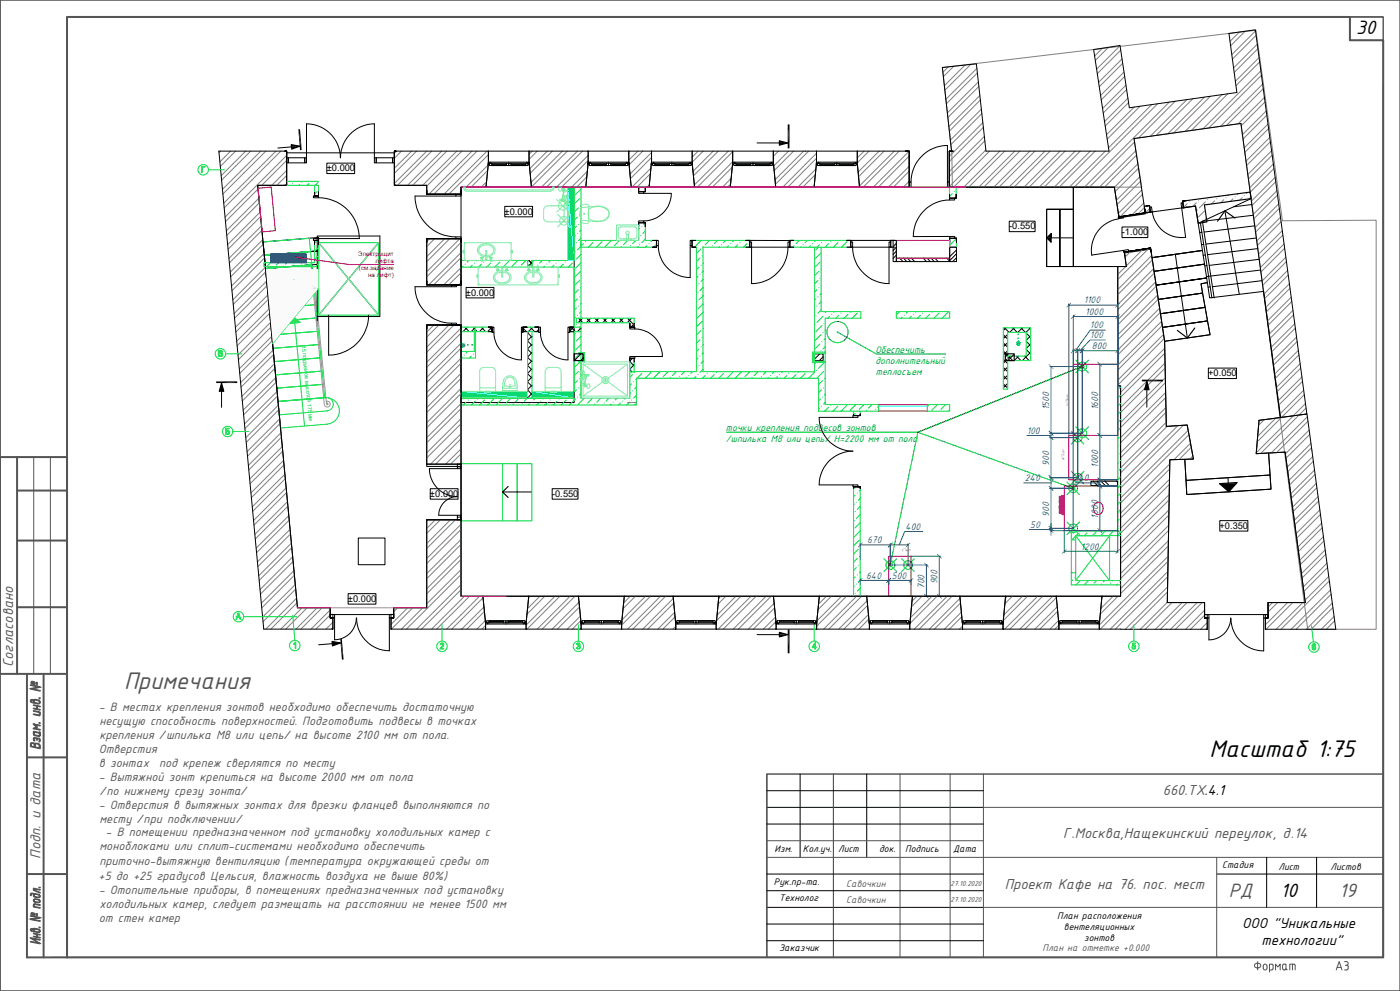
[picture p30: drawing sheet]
<svg xmlns="http://www.w3.org/2000/svg" width="420mm" height="297mm" viewBox="0 0 420 297" stroke-linecap="round" stroke-linejoin="round" font-family="sans-serif">
<defs><g id="words">
<text font-size="7.7" fill="#545454" x="37.3" y="206.5">Примечания</text>
<text font-size="7.7" x="362.9" y="226.8">Масштаб 1:75</text>
<g font-size="6.2">
<text x="406.9" y="10.1">30</text>
<text x="384.2" y="268.9">10</text>
</g>
<g font-size="6.2" fill="#545454">
<text x="368.6" y="268.9">РД</text>
<text x="401.7" y="268.9">19</text>
</g>
<g font-size="4.7" fill="#545454">
<text x="4" y="200" transform="rotate(-90 4 200)">Согласовано</text>
<text x="348.8" y="238.1">660.ТХ.4.1</text>
<text x="318.9" y="251.1">Г.Москва,Нащекинский переулок, д.14</text>
<text x="12.1" y="257.3" transform="rotate(-90 12.1 257.3)">Подп. и дата</text>
<text x="301.5" y="266.4">Проект Кафе на 76. пос. мест</text>
</g>
<g font-size="4.7">
<text x="372.7" y="278.3">ООО &quot;Уникальные</text>
<text x="378.5" y="283.3">технологии&quot;</text>
</g>
<g font-size="3.9" fill="#545454">
<text x="29.6" y="213.2">- В местах крепления зонтов необходимо обеспечить достаточную</text>
<text x="29.8" y="217.4">несущую способность поверхностей. Подготовить подвесы в точках</text>
<text x="29.8" y="221.6">крепления /шпилька M8 или цепь/ на высоте 2100 мм от пола.</text>
<text x="29.6" y="225.7">Отверстия</text>
<text x="29.7" y="229.9">в зонтах</text>
<text x="47.7" y="229.9">под крепеж сверлятся по месту</text>
<text x="29.6" y="234.1">- Вытяжной зонт крепиться на высоте 2000 мм от пола</text>
<text x="29.8" y="238.2">/по нижнему срезу зонта/</text>
<text x="29.6" y="242.4">- Отверстия в вытяжных зонтах для врезки фланцев выполняются по</text>
<text x="29.8" y="246.5">месту /при подключении/</text>
<text x="31.7" y="250.7">- В помещении предназначенном под установку холодильных камер с</text>
<text x="29.8" y="254.9">моноблоками или сплит-системами необходимо обеспечить</text>
<text x="29.6" y="263.7">+5 до +25 градусов Цельсия, влажность воздуха не выше 80%)</text>
<text x="29.8" y="259.3">приточно-вытяжную вентиляцию (температура окружающей среды от</text>
<text x="29.6" y="267.9">- Отопительные приборы, в помещениях предназначенных под установку</text>
<text x="29.8" y="272">холодильных камер, следует размещать на расстоянии не менее 1500 мм</text>
<text x="29.7" y="276.2">от стен камер</text>
</g>
<g font-size="3.1" fill="#005cb8">
<text x="325.1" y="90.9">1100</text>
<text x="325.6" y="94.3">1000</text>
<text x="327" y="101.3">100</text>
<text x="327" y="98.4">100</text>
<text x="327.6" y="104.6">800</text>
<text x="314.8" y="122.9" transform="rotate(-90 314.8 122.9)">1500</text>
<text x="329.4" y="122.9" transform="rotate(-90 329.4 122.9)">1600</text>
<text x="308" y="130">100</text>
<text x="314.7" y="139.6" transform="rotate(-90 314.7 139.6)">900</text>
<text x="329.4" y="140.2" transform="rotate(-90 329.4 140.2)">1000</text>
<text x="307.4" y="144.2">240</text>
<text x="322.5" y="144.2">140</text>
<text x="314.7" y="154.8" transform="rotate(-90 314.7 154.8)">900</text>
<text x="329.4" y="155.4" transform="rotate(-90 329.4 155.4)">1000</text>
<text x="271.6" y="158.7">400</text>
<text x="309.1" y="158.2">50</text>
<text x="260.1" y="162.8">670</text>
<text x="324.2" y="164.7">1200</text>
<text x="259.8" y="173.4">640</text>
<text x="267.6" y="173.4">500</text>
<text x="277.4" y="176.6" transform="rotate(-90 277.4 176.6)">700</text>
<text x="281.3" y="175.2" transform="rotate(-90 281.3 175.2)">900</text>
</g>
<g font-size="3.1" fill="#009500">
<text x="262.6" y="105.7">Обеспечить</text>
<text x="262.6" y="109.1">дополнительный</text>
<text x="262.7" y="112.4">теплосъем</text>
<text x="217.8" y="129.2">точки крепления подвесов зонтов</text>
<text x="217.8" y="132.5">/шпилька М8 или цепь/ Н=2200 мм от пола</text>
</g>
<g font-size="3.1">
<text x="232.4" y="255.4">Изм.</text>
<text x="240.8" y="255.4">Кол.уч.</text>
<text x="251.5" y="255.4">Лист</text>
<text x="263.7" y="255.4">док.</text>
<text x="271.5" y="255.4">Подпись</text>
<text x="285.9" y="255.4">Дата</text>
<text x="366.6" y="260">Стадия</text>
<text x="383.5" y="260.8">Лист</text>
<text x="399.1" y="260.8">Листов</text>
<text x="232.2" y="265.1">Рук.пр-та.</text>
<text x="233.7" y="270.1">Технолог</text>
<text x="317.1" y="275.4">План расположения</text>
<text x="319.2" y="278.7">вентеляционных</text>
<text x="233.7" y="285.2">Заказчик</text>
<text x="325.3" y="282.1">зонтов</text>
</g>
<g font-size="3.1" fill="#545454">
<text x="253.9" y="265.7">Савочкин</text>
<text x="253.9" y="270.7">Савочкин</text>
<text x="312.7" y="284.9">План на отметке +0.000</text>
</g>
<g font-size="2.8">
<text x="98" y="51.4">±0.000</text>
<text x="151.3" y="64.3">±0.000</text>
<text x="302.7" y="68.7">-0.550</text>
<text x="336.5" y="70.5">-1.000</text>
<text x="139.7" y="88.6">±0.000</text>
<text x="362.4" y="112.8">+0.050</text>
<text x="129" y="148.9">±0.000</text>
<text x="165.6" y="148.9">-0.550</text>
<text x="365.8" y="158.5">+0.350</text>
<text x="104.4" y="180.4">±0.000</text>
</g>
<g font-size="2.3" fill="#545454">
<text x="285.2" y="265.5">27.10.2020</text>
<text x="285.2" y="270.5">27.10.2020</text>
</g>
<g font-size="1.9" fill="#f00">
<text x="107.5" y="76.6">Электрощит</text>
<text x="107.7" y="80.8">(см.задание</text>
<text x="110.4" y="82.9">на лифт)</text>
<text x="112.6" y="78.7">лифта</text>
</g>
<text font-size="1.7" fill="#00dd37" x="90.6" y="103.6" transform="rotate(85 90.6 103.6)">15 подъемов высотой 175мм</text>
<g font-size="1" fill="#f00">
<text x="319.9" y="118" transform="rotate(90 319.9 118)">VP10_16</text>
<text x="318.6" y="134.5" transform="rotate(90 318.6 134.5)">VP11_10</text>
<text x="273.4" y="164.4" transform="rotate(-180 273.4 164.4)">VP9_5</text>
</g>
</g></defs>
<path d="M282.7 20.2l94.1-11.1 7.9 57.1 28.1-.2v122.6h-20.5l-15.8-121-4.3-30.6-32 4.5 2.3 14.6h-56.8l-.2-10.3z" fill="none" stroke="#808080" stroke-width=".3"/>
<path d="M268.9 77.4h16v1h-16zM269.9 77.4l1 1M271.1 77.4l.9 1M272.2 77.4l1 1M273.4 77.4l1 1M276.9 77.4l1.1 1M278.1 77.4l1 1M279.3 77.4l1 1M280.5 77.4l1 1M284 77.4l.9 .9" fill="none" stroke="#000" stroke-width=".3"/>
<path d="M320.6 130.5h14.7v13.3h-14.7zM266.6 166.7h6.7v12h-6.7z" fill="none" stroke="#f00" stroke-width=".3"/>
<path d="M263.6 121.7h14.6" fill="none" stroke="#0ff" stroke-width=".3"/>
<path d="M263.6 121.2h14.6v2h-14.6z" fill="none" stroke="#5c00b8" stroke-width=".3"/>
<g fill="none" stroke="#009500" stroke-width=".3">
<path d="M322.7 107.9l3.8 3.8M326.5 107.9l-3.8 3.8M320.1 156.5l3.7 3.7M320.1 144.5l3.7 3.8M323.8 156.5l-3.7 3.7M323.8 144.5l-3.7 3.8M265.2 167.5l3.7 3.7M268.9 167.5l-3.7 3.7M270.5 167.5l3.8 3.7M274.3 167.5l-3.8 3.7"/>
<circle cx="324.7" cy="109.9" r="1.31"/>
<circle cx="322" cy="158.4" r="1.31"/>
<circle cx="322" cy="146.4" r="1.31"/>
<circle cx="267.1" cy="169.3" r="1.31"/>
<circle cx="272.4" cy="169.3" r="1.31"/>
</g>
<path d="M276.8 159.3h-5.4l-1.7 4M267.1 162.9v6.4M267.1 163.3h5.3M272.4 162.9v6.4" fill="none" stroke="#005cb8" stroke-width=".3"/>
<g fill="#005cb8">
<path d="M271.7 164l1.3-1.4-1.2 1.5z"/>
<path d="M273 162.6l.1 .1-1.3 1.4z"/>
<path d="M267.7 162.6l.1 .1-1.3 1.4z"/>
<path d="M267.7 162.6l-1.2 1.5-.2-.1z"/>
</g>
<path d="M267.1 169.3h11.2M277.5 178.7h9.1M277.9 169.3v9.4" fill="none" stroke="#005cb8" stroke-width=".3"/>
<g fill="#005cb8">
<path d="M277.3 177.9l1.3 1.4-1.4-1.2z"/>
<path d="M277.2 178.1l1.4 1.2-.1 .1z"/>
<path d="M277.2 168.7l1.4 1.2-.1 .2z"/>
<path d="M277.2 168.7l.1-.1 1.3 1.3z"/>
</g>
<path d="M273.3 166.7h8.9M281.8 166.7v12h-.4" fill="none" stroke="#005cb8" stroke-width=".3"/>
<g fill="#005cb8">
<path d="M281.1 166.1l1.4 1.2-.1 .1z"/>
<path d="M281.2 165.9l1.3 1.4-1.4-1.2z"/>
<path d="M281.2 177.9l1.3 1.4-1.4-1.2z"/>
<path d="M281.1 178.1l1.4 1.2-.1 .1z"/>
</g>
<circle cx="251.3" cy="99.5" r="3.2" fill="none" stroke="#009500" stroke-width=".3"/>
<g fill="#009500">
<path d="M251 99.4l.2 .1-.2 .1z"/>
<path d="M251 99.6l.2-.1-.1 .3z"/>
<path d="M251.2 99.5l.1 .3h-.2z"/>
<path d="M251.2 99.5l.3 .2-.2 .1z"/>
<path d="M251.2 99.5h.3v.2z"/>
<path d="M251.4 99.3l.1 .2h-.3z"/>
<path d="M251.2 99.3h.2l-.2 .2z"/>
<path d="M251 99.4l.2-.1v.2z"/>
</g>
<path d="M251.5 99.7l11.4 6.4h20.8" fill="none" stroke="#009500" stroke-width=".3"/>
<g fill="#0dd">
<path d="M159.6 117.3l12.7 2h-12.7z"/>
<path d="M159.6 117.3h12.7v2z"/>
</g>
<path d="M172.3 117.3h-12.7v2h12.7" fill="none" stroke="#6eddc1" stroke-width=".3"/>
<g fill="#0dd">
<path d="M138.3 117.3l20 2h-20z"/>
<path d="M138.3 117.3h20v2z"/>
</g>
<path d="M138.3 119.3h20M138.3 117.3h20" fill="none" stroke="#6eddc1" stroke-width=".3"/>
<g fill="none" stroke="#000" stroke-width=".3">
<path d="M91.9 37.1a10.2 10.2 0 0 1 10.2 10.2M91.9 37.1v10.2M112.3 37.1a10.2 10.2 0 0 0-10.1 10.2M112.3 37.1v10.2M85.5 55.5h.5v-6.7v6.7h-.5h.5M85.5 45.3h.5v2v-2M86 45.8h32.3v9.7h9.7v2.7h10.3v-2.1h34v64.5h-34v-23.2h-10.3v42.4h10.3v16h-10.3v26.4h-9.9v2h-19v-2h-9.9l-11.9-126.7h8.7zM86 47.3h.5v1.5h-.5zM86 45.3v3.5zM86 55.5h-8.7l11.9 126.7h9.9v3h.8v3.4M86 45.3h-.5h.5v10.2M86 45.3h-20.3l13.4 143.3h20.8"/>
<path d="M86.5 47.3h4.9v1.5h-4.9zM91.4 47.3h.5v1.5h-.5zM112.3 47.3h.6v1.5h-.6zM112.9 47.3h4.9v1.5h-4.9zM117.8 47.3h.5v1.5h-.5zM118.3 45.3v3.5zM118.3 55.5h.5h-.5v-6.7v6.7h.5M118.3 45.3v2v-2h.5M118.3 45.3h.5h-.5v10.2M118.3 55.5h9.7M118.3 45.3h20M138.3 56.1h183.7v6.6h-8v17.2h21.3v35.8h.9v63h-197.9z"/>
<path d="M322 56.1h12.3l1.4 9.2 7.9-1.2-.1-.3 15.1-2 2.1 13.3-15.1 2.1-.4-2.5-7.8 1.1 .5 4.1h-15.9zM332.7 45.3l-4.6-30.4 7.9-1.3 2.8 18.7 32.3-4.6-2.4-17.7 7.9-1.1 15.4 115.2-7.9 1-11.8-88.1-32.1 4.5 3.4 22.3M334.3 56.1l1.4 8.9M78.9 72.5l16.7-1.3v4l-16.3 1.3 16.3-1.3v4l-15.9 1.3zM128 71.5h10.3v13.9h-10.3zM158.7 78.1l.9 .9M159.6 78.7l-1.3 1.3M314 62.7h8v17.2h-4v-17.2v17.2h-4zM335.4 65l1.6-.2 .1 .5-1.6 .2zM335.5 63.8l.2 1.2zM335.5 63.8l.2 1.2M335.5 65.6a9.5 9.5 0 0 0-8 10.9"/>
<path d="M337 75.1l1.5-.3 .1 .6-1.5 .2zM337 75.1l-9.5 1.4M337.3 75.5l.1 1.2zM337.3 75.5l.6 4.4h-2.6v35.8h.9v43.5M337.3 75.5l.1 1.2M343.4 62.7l.2 1.1-6.6 1 6.6-1M343.6 63.8l-.2-1.1 .2 1.1-7.9 1.2M343.7 61.8l1.1-.2 .1 .5-.1-.5zM344 63.8l1.1-.2zM344.9 62.1l.5-.1 .3 1.5-.6 .1zM344.9 62.1l.2 1.5zM345.1 74.3l-6.5 1.1 6.5-1.1 .2 1.2"/>
<path d="M345.1 74.3l.2 1.2-.2-1.2-7.8 1.2M345.1 74.3l4.3 28 .5 25.5 6.3-.4 1.8 10.2-7.1 .2-.7 42.8M345.6 77.2l15.1-2.1 .7 4.1-15.2 2.1zM345.7 63.5a8.9 8.9 0 0 0 10 7.6M354.3 60.8l.5-.1 .2 1.6h-.5zM354.5 62.3l1.2 8.9M354.8 60.3l1.1-.2-1.1 .2v.4zM354.8 60.7l.2 1.6zM355 62.3l1.2-.2zM79.7 80.5l13.9-1.1 .3 4-13.8 1.1 13.8-1.1 .4 3.9-13.9 1.2zM138.3 99.4h.1M139.4 98l1.4 1.4"/>
<path d="M140.3 98l-1.4 1.4M141.9 98l1.3 1.4M142.7 98l-1.3 1.4M144.4 98l1.3 1.4M145.2 98l-1.4 1.4M146.5 98h1.1v1.4v-1.4zM146.5 99.4h1.1zM146.8 98l.8 .9M147.6 98h.6v1.6h-.6zM147.6 98l-1.3 1.4M148.2 99.6a8.3 8.3 0 0 0 8.2 8.3v-8.3M156.4 98h.5v1.6h-.5z"/>
<path d="M156.9 98v1.4v-1.4h1.2zM156.9 99.4h1.2zM156.9 98.4l1 1M157.4 98l-.5 .5M159 98l1.4 1.4M159.9 98l-1.4 1.4M160.4 98h1.2v1.4v-1.4zM160.4 99.4h1.2zM161.5 98l.1 .2M161.6 98h.5v1.6h-.5zM161.6 98.8l-.6 .6M162.1 99.6a8.3 8.3 0 0 0 8.3 8.3v-8.3"/>
<path d="M170.4 98h.5v1.6h-.5zM170.9 98v1.4v-1.4h1.2zM170.9 99.4h1.2zM171.3 98l1 1M172.1 98l-1.2 1.2M301.4 98.3l1.3 1.3M301.8 98.3l-.4 .4M303.8 98.3l1.3 1.3M304.2 98.3l-1.3 1.3M306.3 98.3l1.3 1.3M306.7 98.3l-1.3 1.3M307.8 99.8l1.4 1.4"/>
<path d="M308.7 98.3l.5 .4M309.1 98.3l-1.3 1.3M346.2 81.3l15.2-2.1 .6 4.1-15.2 2.2 15.2-2.2 .2 1.4-1.9 .3 .5 2.8-13.3 1.9zM347.5 89.7l13.3-1.9 .7 4.3-13.4 1.9zM348.1 94l13.4-1.9 .7 4.1-13.5 1.9zM348.7 98.1l13.5-1.9 .8 4.1-13.6 2zM360.3 85l1.9-.3 .7 4.6 16.2-2 5.1 37.8-6.5 .9-.8 10 3.7-.2 .4 6.6-25.2 1.6-.4-6.3 2.6-.1-1.8-10.2-6.3 .4-.5-25.5 13.6-2zM302.5 106.7l1.3 1.4M303.1 106.7l-1.3 1.4M304.9 106.7l1.4 1.4M305.6 106.7l-1.4 1.4M307.4 106.7l1.3 1.4"/>
<path d="M307.8 104.7l1.4 1.4M307.8 102.3l1.4 1.3M309.2 100.7l-1.4 1.3M309.2 103.1l-1.4 1.3M309.2 105.6l-2.5 2.5M309.2 108v.1M350.9 137.8l4.5-.1 .6 10.5 25.3-1.6-.7-10.8 4.9-.3 6.1 45.1h-11.2v3.6h-19v-3.6h-11.2zM355.8 144l25.2-1.6 .3 4.2-25.3 1.6zM107.5 161.2h8v8h-8zM336.2 160.5v13.5M336.2 175.3v3.4M99.1 184.1v1.1h.8h-.8z"/>
<path d="M99.9 184.1h.5v1.1h-.5zM99.9 184.1h-.8v1.1h.8v3.4M100.4 185.2v6.6M106.9 185.2a6.5 6.5 0 0 1-6.5 6.5M107 185.2a9.9 9.9 0 0 0 9.8 9.8M116.8 184.1h.5v1.1h-.5zM116.8 185.2v9.9M117.3 184.1h.8v1.1h-.8v3.4M117.3 188.6h21M118.1 184.1v1.1h-.8h.8zM128 182.2h-9.9v3h-.8v3.4M336.2 188.6h13.8"/>
<path d="M391.6 180.6l-6.1-45.1-8.6 .5 .8-10 14.4-1.9 8.6 64.5"/>
</g>
<g fill="none" stroke="#00dd37" stroke-width=".3">
<path d="M78.9 72.5l13.9-1.1 .4 4-13.9 1.1zM79.3 76.5l13.9-1.1 .4 4-13.9 1.1zM138.9 79.8l-.3 .3M139.5 79.2h.1M140.6 78.1l-.4 .5M141.7 79.5l-.6 .6M142.3 78.9h.1M143.1 78.1l-.2 .1M144.4 79.2l-.8 .9M145 78.6h.1M147.2 78.9l-1.2 1.2M147.8 78.2h.1"/>
<path d="M149.9 78.6l-1.5 1.5M152.7 78.2l-1.8 1.9M155.3 78.1l-1.7 1.7M157.8 78.1l-1.4 1.4M160.2 78.1l-.6 .6M161.3 79.5h.1M162.7 78.1l-.8 .8M163.4 79.8l-.2 .3M164 79.2h.1M165.1 78.1l-.5 .5M166.2 79.5l-.6 .6M166.8 78.9h.1"/>
<path d="M167.6 78.1l-.2 .1M169 79.2l-.9 .9M169.5 78.6h.1M170.3 78.1h-10.7v2M171.7 78.9l-1.2 1.2M79.7 80.5l13.9-1.1 .7 7.9-13.9 1.2-.3-4 13.8-1.1-13.8 1.1zM80.4 88.5l13.9-1.2 .4 4-13.9 1.2zM80.8 92.5l13.9-1.2 .4 4-13.9 1.1 .3 4 14-1.1 .4 4-14 1.1 .4 4 14-1.2 .3 4-13.9 1.2-.4-4 14-1.2-.4-3.9-14 1.1-.4-4 14-1.1-.4-4-13.9 1.1zM142.3 98.6h.4v8.7h-4.4v-2h4zM146.5 98h1.1v1.4h-9.3v-1.4h9.3M156.9 98h4.7M158.1 98h-1.2v1.4h4.7v-1.4h-1.2"/>
<path d="M158.3 80.1v-2h-20v2h34M170.9 98h1.4M172.1 98h-1.2v1.4h1.4M301 98.3h8.2v9.8h-7.6v-1.4h6.2v-7.1h-5.5M82.7 112.4l13.9-1.2 .4 4-13.9 1.1zM83.1 116.3l13.9-1.1 .4 4-14 1.1zM97.5 119.2l-14.1 1.1 .8 8 14-1.2a4 4 0 0 0 3.6-4.3 4 4 0 0 0-4.3-3.6M138.5 119.4l-.2 .2M138.6 107.1l-.3 .2M139.2 106.4h.1M140.3 105.3l-.5 .5M140.5 119.9h.1"/>
<path d="M141.4 106.7l-.6 .6M142 106.1h.1M142.3 103.4h.1M142.6 100.6h.1M142.7 105.4l-.1 .1M143.2 119.6h.1M145.4 119.9l-1.5 1.5M148.1 119.6l-1.8 1.8M150.8 119.4l-1.8 1.7M153.2 119.4l-1.4 1.4M155.7 119.4l-1.1 1.1M158.1 119.4l-.8 .8"/>
<path d="M160.6 119.4l-.5 .5M163 119.4l-.2 .2M165 119.9h.1M167.7 119.6h.1M169.8 119.9l-1.4 1.5M172.3 119.4h-34v2h52.6M172.6 119.6l-1.8 1.8M174.3 119.4h14.6M175.3 119.4l-1.8 1.7M177.7 119.4l-1.4 1.4M180.2 119.4l-1.1 1.1M182.6 119.4l-.8 .8"/>
<path d="M185.1 119.4l-.5 .5M187.5 119.4l-.2 .2M83.4 120.4l14.4-1.2a2 2 0 0 1 2.2 1.8 2 2 0 0 1-1.8 2.1l-14.4 1.2zM138.3 139h12.4v17.1h-12.4zM139.8 120.5l-.8 .9M142.6 120.2l-1.2 1.2M150.7 139h4.5v17.1h-4.5zM153.9 121.1h.1M155.2 139h4.4v17.1h-4.4zM156.7 120.8h.1M158.8 121.1l-.2 .3M159.4 120.5h.1"/>
<path d="M161.6 120.8l-.6 .6M162.2 120.2h.1M164.3 120.5l-.8 .9M167.1 120.2l-1.2 1.2M178.4 121.1h.1M181.2 120.8h.1M183.3 121.1l-.2 .3M183.9 120.5h.1M186.1 120.8l-.6 .6M186.7 120.2h.1M188.8 120.5l-.8 .9M190.7 121.2l-.3 .2"/>
</g>
<g fill="none" stroke="#808080" stroke-width=".3">
<path d="M330.8 14.4l-2.4 2.4M332.5 14.2l-3.9 3.9M336 13.7l-7 7M336.2 15l-7 7.1M336.6 17.7l-7 7M336.8 19l-7 7M371.8 9.6l-2.8 2.8M373.5 9.4l-4.4 4.4M376.6 9.3l-7.1 7.1M376.8 10.6l-7.1 7.1M377.1 13.3l-7.1 7.1M377.4 14.6l-7.2 7.1"/>
<path d="M377.7 17.3l-7.1 7.1M377.9 18.6l-7.1 7.1M337.2 21.6l-7 7M337.4 22.9l-7 7M337.8 25.5l-7 7.1M338 26.8l-7 7.1M338.4 29.4l-7.1 7M338.6 30.7l-7 7.1M340.3 32.1l-8.4 8.3M342 31.8l-9.9 9.9M345.5 31.3l-13 13M347.3 31.1l-14.6 14.5"/>
<path d="M350.8 30.6l-17.7 17.7M352.6 30.4l-11 10.9M356.1 29.8l-11 11M357.8 29.6l-11 11M361.3 29.1l-10.9 11M363.1 28.9l-11 10.9M366.6 28.4l-11 10.9M368.3 28.1l-10.9 11M378.2 21.3l-17.3 17.3M378.4 22.6l-15.8 15.8M378.8 25.2l-12.7 12.6M379 26.6l-11.1 11"/>
<path d="M379.3 29.2l-7.9 7.9M379.5 30.6l-7.1 7.1M379.9 33.2l-7.2 7.1M380 34.5l-7.1 7.2M380.4 37.2l-7.1 7.1M380.6 38.5l-7.1 7.1M66.2 45.3l-.5 .5M69.2 45.3l-3.2 3.2M70.7 45.3l-4.6 4.6M73.7 45.3l-7.4 7.4M75.2 45.3l-8.7 8.7M77.4 56.6l-9.8 9.8"/>
<path d="M77.7 59.4l-9.8 9.8M78.2 45.3l-11.5 11.5M79.8 45.3l-13 12.9M82.8 45.3l-15.7 15.6M84.2 45.3l-17 17M86 48.1l-7.5 7.4M86 52.6l-2.9 2.9M86 46.6l-18.5 18.5M86 51.1l-4.5 4.4M119 45.3l-.7 .6M120.4 45.3l-2.1 2.1M123.5 45.3l-5.2 5.1"/>
<path d="M125 45.3l-6.7 6.6M128 45.3l-9.7 9.6M129.5 45.3l-10.2 10.2M132.5 45.3l-10.2 10.2M134 45.3l-10.2 10.2M137 45.3l-10.2 10.2M340.4 42.5l-7.1 7.1M340.7 45.2l-7 7M341 46.5l-7.1 7M341.3 49.1l-7 7M341.5 50.4l-7 7M341.9 53l-7 7"/>
<path d="M342.1 54.3l-7 7M342.5 56.9l-7 7.1M342.7 58.3l-6.7 6.6M360.1 59.6h.1M362.2 59.9h.1M362.9 59.2l-.1 .1M365 59.6h.1M365.8 58.8l-.2 .2M367.1 59.9l-.8 .8M367.7 59.3h.1M368.6 58.4l-.3 .2M369.9 59.6l-.8 .8"/>
<path d="M370.5 59h.1M371.4 58l-.3 .3M372.7 59.3l-.8 .7M373.3 58.6h.1M374.2 57.7l-.3 .3M375.2 59.1l-.5 .5M380.9 41.2l-7.1 7.1M381.1 42.5l-7.1 7.1M381.5 45.2l-7.1 7.1M381.6 46.5l-7.1 7.1M382 49.1l-7.1 7.2M382.2 50.5l-7.2 7.1"/>
<path d="M382.5 53.2l-7.1 7.1M382.7 54.5l-7.1 7.1M383.1 57.1l-7.1 7.2M383.2 58.5l-7.1 7.1M77.8 60.8l-9.8 9.8M78.1 63.5l-9.8 9.8M78.2 64.9l-9.8 9.8M78.4 67.7l-9.7 9.8M78.6 69l-9.8 9.8M78.9 71.8l-9.9 9.8M79 73.2l-9.8 9.8M79.2 75.9l-9.7 9.8"/>
<path d="M79.4 77.3l-9.8 9.8M337.6 75.5l-.3 .3M337.7 79.9l-2.4 2.4M339.3 75.2l-1.8 1.9M342.9 74.7l-5 5M343.1 60.9l-3.5 3.5M343.3 62.2l-1.9 1.9M344.7 74.4l-9.4 9.4M345 62.4l-1.4 1.4M345.5 76.6l-10.2 10.2M345.7 77.9l-10.4 10.4M356.1 61.1l-1.1 1.1"/>
<path d="M356.7 60.5h.1M358.9 60.8l-1.1 1.1M359.2 62.9h.1M359.5 60.2h.1M361 66l-.8 .8M361.3 63.2l-1.8 1.9M361.6 60.5l-1.8 1.8M361.6 65.4h.1M364.4 60.2l-1 .9M383.6 61.1l-7.1 7.1M383.8 62.5l-7.2 7.1M384.1 65.1l-7.1 7.1"/>
<path d="M384.3 66.5l-7.1 7.1M384.7 69.1l-7.2 7.1M384.9 70.4l-7.2 7.2M385.2 73.1l-7.1 7.1M385.4 74.4l-7.2 7.1M385.7 77.1l-7.1 7.1M385.9 78.4l-7.1 7.1M79.6 80.1l-9.8 9.8M79.8 81.4l-9.8 9.8M80 84.2l-9.8 9.8M80.1 85.6l-9.7 9.8M80.4 88.3l-9.8 9.8"/>
<path d="M80.5 89.7l-9.8 9.8M80.8 92.5l-9.8 9.8M80.9 93.9l-9.8 9.7M81.2 96.6l-9.8 9.8M81.3 98l-9.8 9.8M346.1 80.5l-10.8 10.8M346.3 81.8l-11 11M346.7 84.5l-11.4 11.3M346.9 85.8l-11.6 11.6M347.3 88.4l-12 12M347.5 89.7l-12.2 12.2M347.9 92.3l-12.6 12.6"/>
<path d="M348.1 93.6l-12.8 12.8M348.5 96.3l-13.2 13.1M348.7 97.6l-13.4 13.3M386.2 81.1l-7.1 7.1M386.5 82.4l-7.2 7.1M386.8 85l-7.1 7.2M387 86.4l-7.1 7.1M387.3 89.1l-7.1 7.1M387.5 90.4l-7.1 7.1M387.9 93l-7.2 7.2M388.1 94.4l-7.1 7.1M388.4 97l-7.1 7.1"/>
<path d="M388.6 98.3l-7.1 7.2M81.6 100.8l-9.8 9.7M81.7 102.1l-9.8 9.8M82 104.9l-9.8 9.8M82.1 106.3l-9.8 9.7M82.3 109l-9.7 9.8M82.5 110.4l-9.8 9.8M82.8 113.2l-9.9 9.7M82.9 114.5l-9.8 9.8M83.1 117.3l-9.8 9.8M83.3 118.7l-9.8 9.7M349.1 100.2l-13.8 13.7"/>
<path d="M349.2 101.5l-13.9 13.9M349.4 104.4l-13.2 13.2M349.5 105.8l-13.3 13.3M349.5 108.8l-13.3 13.3M349.5 110.3l-13.3 13.3M349.6 113.2l-13.4 13.4M349.6 114.7l-13.4 13.4M349.7 117.6l-13.5 13.5M349.7 119.1l-13.5 13.6M389 101l-7.2 7.1M389.1 102.4l-7.1 7.1M389.5 105l-7.1 7.1"/>
<path d="M389.7 106.3l-7.2 7.2M390 109l-7.1 7.1M390.2 110.3l-7.1 7.1M390.6 113l-7.1 7.1M390.7 114.3l-7.1 7.1M391.1 117l-7.1 7.1M391.2 118.3l-14.1 14.1M83.5 121.4l-9.8 9.8M83.7 122.8l-9.8 9.8M83.9 125.6l-9.8 9.7M84 126.9l-9.7 9.8M84.3 129.7l-9.8 9.8"/>
<path d="M84.4 131.1l-9.8 9.7M84.7 133.8l-9.8 9.8M84.8 135.2l-9.8 9.8M85.1 138l-9.8 9.7M85.2 139.3l-9.8 9.8M349.8 123.6l-13.6 13.6M349.8 122.1l-13.6 13.6M349.9 126.5l-13.7 13.7M350.1 127.8l-13.9 13.9M350.9 139.1l-14.7 14.7M353.3 127.6l-17.1 17.1M355 127.5l-18.8 18.8"/>
<path d="M356.4 129l-20.2 20.3M356.7 130.3l-20.5 20.4M357.2 132.8l-5 5M357.4 134.1l-3.7 3.6M357.8 136.7l-.9 .9M379.3 125.8l-1.7 1.7M382.7 125.3l-5.4 5.5M388 124.6l-11.1 11.1M391.6 120.9l-3.6 3.7M391.8 122.3l-13.6 13.6M392.2 124.9l-10.8 10.8M392.4 126.2l-9.4 9.4"/>
<path d="M392.7 128.9l-7.1 7.1M392.9 130.2l-7.1 7.1M393.3 132.9l-7.1 7.1M393.4 134.2l-7.1 7.2M393.8 136.9l-7.1 7.1M394 138.2l-7.1 7.1M85.5 142.1l-9.8 9.8M85.6 143.5l-9.8 9.7M85.9 146.2l-9.8 9.8M86 147.6l-9.8 9.8M86.2 150.4l-9.7 9.7M86.4 151.7l-9.8 9.8"/>
<path d="M86.7 154.5l-9.9 9.8M86.8 155.9l-9.8 9.8M87 158.6l-9.8 9.8M350.6 159l-14.4 14.4M350.6 157.5l-14.4 14.4M350.6 154.4l-14.4 14.5M350.6 152.9l-14.4 14.4M350.7 149.8l-14.5 14.5M350.7 148.3l-14.5 14.5M350.8 145.2l-14.6 14.6M350.8 143.7l-14.6 14.6M350.9 140.6l-14.7 14.7"/>
<path d="M394.3 140.9l-7.1 7.1M394.5 142.2l-7.1 7.1M394.9 144.9l-7.1 7.1M395.1 146.2l-7.2 7.1M395.4 148.8l-7.1 7.2M395.6 150.2l-7.1 7.1M395.9 152.8l-7.1 7.1M396.1 154.2l-7.1 7.1M396.5 156.8l-7.1 7.1M396.7 158.2l-7.1 7.1M87.2 160l-9.8 9.8M87.4 162.8l-9.8 9.8"/>
<path d="M87.5 164.1l-9.7 9.8M87.8 166.9l-9.8 9.8M87.9 168.3l-9.8 9.8M88.2 171l-9.8 9.8M88.3 172.4l-9.8 9.8M88.6 175.2l-9.8 9.8M88.7 176.5l-9.8 9.9M89 179.3l-9.3 9.3M350.2 177.4l-11.1 11.2M350.3 175.9l-12.7 12.7M350.3 172.8l-14.1 14.1M350.4 171.3l-14.2 14.2"/>
<path d="M350.4 168.2l-14.2 14.2M350.4 166.7l-14.2 14.2M350.5 163.6l-14.3 14.3M350.5 162.1l-14.3 14.3M397 160.8l-7.1 7.1M397.2 162.1l-7.1 7.1M397.6 164.8l-7.2 7.1M397.7 166.1l-7.1 7.1M398.1 168.8l-7.1 7.1M398.3 170.1l-7.1 7.1M398.6 172.8l-7.1 7.1M398.8 174.1l-6.8 6.8"/>
<path d="M399.2 176.8l-5.6 5.5M399.3 178.1l-4.9 4.9M89.1 180.7l-7.9 7.9M90.6 182.2l-6.4 6.4M92.2 182.2l-6.5 6.4M95.2 182.2l-6.4 6.4M96.6 182.2l-6.3 6.4M99.1 184.3l-4.3 4.3M99.1 182.8l-5.8 5.8M99.9 188l-.6 .6M99.9 186.5l-2.1 2.1M119.3 182.2l-1.2 1.1"/>
<path d="M122.3 182.2l-5 5M123.8 182.2l-6.4 6.4M126.8 182.2l-6.4 6.4M128.2 182.3l-6.3 6.3M130.1 183.4l-5.1 5.2M131 184l-4.6 4.6M132.8 185.2l-3.3 3.4M133.8 185.8l-2.8 2.8M135.6 186.9l-1.6 1.7M136.6 187.5l-1.1 1.1M350.1 186.6l-2 2M350.1 185.1l-3.5 3.5"/>
<path d="M350.1 182l-6.5 6.6M350.2 180.5l-8.1 8.1M399.7 180.8l-3.7 3.6M399.9 182.1l-3.1 3M400.2 184.7l-1.8 1.9M400.4 186.1l-1.2 1.1"/>
</g>
<path d="M343.7 61.8l1.1-.2 .3 2-1.1 .2M344.8 61.6l-1.5 .2 .2 2 1.6-.2M354.8 60.3l20.2-2.7 .3 1.9-14 1.9 .8 5.1-2.6 .4-.9-5.1-3.6 .5M355.9 60.1l-1.1 .2 .2 2 1.2-.2" fill="none" stroke="#000" stroke-width=".34"/>
<g fill="#0dd">
<path d="M170.3 56.1l2 22h-2z"/>
<path d="M170.3 56.1h2v22z"/>
</g>
<g fill="none" stroke="#6eddc1" stroke-width=".3">
<path d="M167 59.8l3.8 3.8M170.8 59.8l-3.8 3.8M163.3 62.3l1.1-.6h5.9v4.8h-5.9a1.37 1.37 0 0 1-1.3-1.3v-2.2zM167.3 64.3l3.8 3.7M168.9 61.7l.3 .3v4.2l-.3 .3M170.3 78.1v-22h2v22M170.3 63.9v.4M170.3 63.9v-.6h.2v.6M170.3 64.3v.6h.2v-.6M170.3 63.9h.2M170.3 64.3h.2M170.5 63.9v.4"/>
<path d="M171.1 64.3l-3.8 3.7M174 63.9v.4M174 64.3v.6h.3v-.6M174 63.9v-.6h.3v.6M174 63.9h.3M174 64.3h.3M174.3 62.2l4.6-.4a3.1 3.1 0 0 1 3.9 2.3 3 3 0 0 1-3.9 2.3l-4.6-.4zM174.3 61.6l1-.3a.87 .87 0 0 1 .9-.1 .87 .87 0 0 1 .5 .9l-.3 2 .3 2.1a.95 .95 0 0 1-.6 .8 .95 .95 0 0 1-1-.1l-.8-.3zM174.3 63.9v.4M176.6 62.7v2.9M176.6 62.7a4.7 4.7 0 0 1 5.7 .3M182.3 63l.4 1.1"/>
<path d="M182.3 63h.1M182.7 64.1a3.1 3.1 0 0 1-3.9 2.2l-2.2-.8M182.7 64.1h.1M185 67.4h6.6v4.7h-6.6zM186.1 71.5l-.6-.6v-2.2l.1-.4 .5-.3 4.7 .1 .3 .6v2.2l-.3 .6h-.4M186.1 71.6h4.3M187.1 71.6h2.3v.5h-2.3zM188 70.2h.6v1.9h-.6zM143.9 115.9l.3 .3M144.2 116.2h4.1M144.3 110.5l.6-.4h2.5a1.3 1.3 0 0 1 1.3 1.3v5.9h-4.8v-6.1zM146 117.3h.5"/>
<path d="M146 117.6h.5M146 117.3h-.5v.3h.5M146 117.3v.3M146.5 117.3h.5v.3h-.5M146.5 117.3v.3M148.6 115.9l-.3 .3M150.7 115.9l.7 .5h3.1l.7-.5M151.4 113.3a2.03 2.03 0 0 1 3.4 .6l.4 3.2h-4.5v-1.2a3.9 3.9 0 0 1 .7-2.6zM151.4 115.7h3.1M151.5 114.1l-.1 1.6M151.6 114.1a1.44 1.44 0 0 1 1.4-1.1 1.44 1.44 0 0 1 1.3 1.1l.2 1.6M152.7 117.1h.5v.2h-.5z"/>
<path d="M152.9 115.3l.1 .1zM163.6 115.9l.3 .3M163.9 116.2h4.1M163.9 110.5l.7-.4h2.4a1.37 1.37 0 0 1 1.4 1.3v5.9h-4.9v-5.9zM165.7 117.3h.5M165.7 117.6h.5M165.7 117.3h-.5v.3h.5M165.7 117.3v.3M166.2 117.3h.5v.3h-.5M166.2 117.3v.3M168.3 115.9l-.3 .3M174.3 108.5h14.6v10.9h-14.6z"/>
<path d="M174.9 109.1l5.8 4.2M180.7 114.5l-5.8 4.2v-9.6h13.4v9.6h-13.4M180.9 113.9h1.4M181.6 113.2v1.4M182.5 114.5l5.8 4.2M188.3 109.1l-5.8 4.2"/>
<circle cx="168.9" cy="61.7" r="1.31"/>
<circle cx="169.2" cy="66.2" r="1.31"/>
<circle cx="175.3" cy="64.1" r=".17"/>
<circle cx="188.3" cy="69.8" r=".51"/>
<circle cx="152.9" cy="116" r=".17"/>
<circle cx="181.6" cy="113.9" r="1.06"/>
<circle cx="181.6" cy="113.9" r=".63"/>
</g>
<g fill="none" stroke="#000" stroke-width=".3">
<path d="M138.3 45.3h134.5M138.3 56.1h134.5M146.5 49.3l-.7 6.8M146.5 48.6v.7v-4v4M146.5 48.6h.7v.3h-.3v.4h-.4M146.5 48.6v.7M146.9 48.9h.6v.7h-.6zM147.2 48.6h10.8M147.5 49.6h4.4v-.7h.7v.7zM147.5 49.3h4.4M147.5 48.9h4.4M152.6 48.9h.7v.7h-.7z"/>
<path d="M153.3 49.6h4.4v-.7h.7v.7zM153.3 49.3h4.4M153.3 48.9h4.4M158.7 48.6l.1 .7-.1-4 .1 4M158.7 48.6h-.7v.3h.4v.4h.3M158.7 49.3h.1M158.7 48.6v.7M158.8 49.3l.6 6.8M176.4 49.3l-.7 6.8M176.4 48.6v.7v-4v4M176.4 48.6h.7v.3h-.3v.4h-.4M176.4 48.6v.7"/>
<path d="M176.8 48.9h.7v.7h-.7zM177.1 48.6h10.9M177.5 49.6h4.4v-.7h.6v.7zM177.5 49.3h4.4M177.5 48.9h4.4M182.5 48.9h.7v.7h-.7zM183.2 49.6h4.5v-.7h.6v.7zM183.2 49.3h4.5M183.2 48.9h4.5M188.6 48.6l.1 .7-.1-4 .1 4M188.6 48.6h-.6v.3h.3v.4h.3M188.6 49.3h.1"/>
<path d="M188.6 48.6v.7M188.7 49.3l.7 6.8M191.6 57.4h1.5v.6h-1.5zM191.6 57.4h1.5zM191.6 56.3v1.1zM193.1 58h8.3a8.3 8.3 0 0 1-8.3 8.2M193.6 56.3v1.1h-.5h.5zM195.4 49.3l-.7 6.8M195.5 48.6l-.1 .7 .1-4-.1 4M195.5 48.6h.6v.3h-.3v.4h-.4M195.5 48.6v.7M195.8 48.9h.6v.7h-.6z"/>
<path d="M196.1 48.6h10.9M196.4 49.6h4.5v-.7h.6v.7zM196.4 49.3h4.5M196.4 48.9h4.5M201.5 48.9h.7v.7h-.7zM202.2 49.6h4.4v-.7h.7v.7zM202.2 49.3h4.4M202.2 48.9h4.4M207.6 48.6l.1 .7-.1-4 .1 4M207.6 48.6h-.6v.3h.3v.4h.3M207.6 49.3h.1M207.6 48.6v.7"/>
<path d="M207.7 49.3l.7 6.8M219.8 49.3l-.7 6.8M219.8 48.6v.7v-4v4M219.8 48.6h.7v.3h-.4v.4h-.3M219.8 48.6v.7M220.1 48.9h.7v.7h-.7zM220.5 48.6h10.8M220.8 49.6h4.4v-.7h.7v.7zM220.8 49.3h4.4M220.8 48.9h4.4M225.9 48.9h.7v.7h-.7zM226.6 49.6h4.4v-.7h.6v.7z"/>
<path d="M226.6 49.3h4.4M226.6 48.9h4.4M232 48.6l.1 .7-.1-4 .1 4M232 48.6h-.7v.3h.3v.4h.4M232 49.3h.1M232 48.6v.7M232.1 49.3l.6 6.8M244.9 49.3l-.7 6.8M244.9 49.3h.1M244.9 48.6v.7v-4v4M244.9 48.6h.7v.3h-.3v.4h-.4M244.9 48.6v.7"/>
<path d="M245.3 48.9h.7v.7h4.4h-5.1zM245.6 48.6h10.9M246 49.3h4.4M246 48.9h4.4M250.4 48.9h.6v.7h-.6zM251 48.9h.7v.7h4.5h-5.2zM251.7 49.3h4.5M251.7 48.9h4.5M256.2 48.9h.6v.7h-.6zM257.2 48.6v.7v-4v4M257.2 48.6h-.7v.3h.3v.4h.4M257.2 48.6v.7"/>
<path d="M257.2 49.3l.7 6.8M271.6 56.1h1.2zM271.6 45.3h1.2v9.2M272.8 54.5h.5v1.6h-.5zM272.8 54.5v1.6zM272.8 54.5v1.6h-1.2M272.8 45.3h-1.2h1.2v9.2M272.8 45.3v9.2M273.3 54.5a11 11 0 0 1 10.9-10.9v10.9M284.2 54.5h.6v1.6h-.6zM284.8 54.5v1.6zM284.8 56.1h1.1z"/>
<path d="M284.8 45.3h.7l-2.8-25.1 10.2-1.1 2.9 26.2h36.9M284.8 54.5v1.6h1.1M284.8 45.3h1.1h-1.1v9.2M284.8 56.1h49.5M284.8 45.3v9.2M284.9 59.4h1.5v.5h-1.5zM284.9 59.4h1.5zM284.9 58.3v1.1zM284.9 59.9a11 11 0 0 0-10.9 11h10.9M285.9 45.3h-1.1v9.2M286.9 58.3v1.1h-.5h.5zM158.7 78.1l.9 .9"/>
<path d="M159.6 78.7l-.7 .7M191.6 66.2h1.5v.6h-1.5zM191.6 66.8h1.5zM191.6 66.8v1.1zM193.1 66.8h.5v1.1v-1.1zM195.8 72.1h1.1zM195.8 74.1h1.1v-.5v.5zM196.9 72.1h.6v1.5h-.6zM196.9 72.1v1.5zM197.5 73.6a9.6 9.6 0 0 0 9.6 9.6v-9.6M207.1 72.1h.5v1.5h-.5zM207.6 72.1v1.5z"/>
<path d="M207.6 72.1h1.1zM207.6 73.6v.5h1.1h-1.1zM223.8 74.1h1.1zM223.8 72.1h1.1v.4v-.4zM224.9 72.5h.6v1.6h-.6zM224.9 72.5v1.6zM225.5 74.1v10.9a11 11 0 0 0 10.9-10.9M236.4 72.5h.5v1.6h-.5zM236.9 72.5v1.6zM236.9 74.1h1.2zM236.9 72.1h1.2h-1.2v.4zM284.9 70.9h1.5v.5h-1.5z"/>
<path d="M284.9 71.4h1.5zM284.9 71.4v1.2zM286.4 71.4h.5v1.2v-1.2zM158.3 99.7l1.3 1.4M158.6 99.3l-.3 .4M172.3 99l.3 .4M173.5 95.4l1.4 1.3M173.7 98l.6 .6M174.3 98.3l-1.1 1.1M174.8 95.4l-1.4 1.3M176 95.4l1.3 1.3M177.2 95.4l-1.3 1.3"/>
<path d="M178.4 95.4l1.3 1.3M179.7 95.4l-1.3 1.3M180.9 95.4l1.3 1.3M182.1 95.4l-1.3 1.3M183.3 95.4l1.4 1.3M184.6 95.4l-1.3 1.3M185.8 95.4l1.3 1.3M187 95.4l-1.3 1.3M188.2 95.4l2 2M188.9 98h1.6v.6h-1.6zM188.9 96.9v1.1h1.3h-1.3zM189.5 95.4l-1.4 1.3"/>
<path d="M190.2 96.9v1.1zM190.2 97.1l-.9 .9M190.5 98.6a8.3 8.3 0 0 1 8.2 8.2h-8.2M301.4 98.7l-.4 .4M158.3 116.9l1.3 1.3M158.3 114.5l1.3 1.3M158.3 112l1.3 1.3M158.3 109.6l1.3 1.3M158.3 107.1l1.3 1.3M158.3 104.6l1.3 1.4M158.3 102.2l1.3 1.3M159.6 100.8l-1.3 1.3"/>
<path d="M159.6 103.2l-1.3 1.3M159.6 105.7l-1.3 1.3M159.6 108.1l-1.3 1.3M159.6 110.5l-1.3 1.4M159.6 113l-1.3 1.3M159.6 115.4l-1.3 1.4M159.6 117.9l-1.3 1.4M188.9 106.8h1.6v.6h-1.6zM188.9 107.4h1.3h-1.3v1.1zM188.9 110.8l.7 .7M188.9 108.3l1.3 1.4M189.7 107.4l-.8 .8"/>
<path d="M190.2 107.4v1.1zM190.2 109.3l-1.3 1.4M301 115l1.3 1.3M301 112.6l1.3 1.3M301 110.1l1.3 1.3M301 107.7l1.3 1.3M301 105.2l1.3 1.4M301 102.7l1.3 1.4M301 100.3l1.3 1.3M302.3 100.2l-1.3 1.3M302.3 102.7l-1.3 1.3M302.3 105.1l-1.3 1.3"/>
<path d="M302.3 107.5l-1.3 1.4M302.3 110l-1.3 1.3M302.3 112.4l-1.3 1.4M302.3 114.9l-1.3 1.3M255.9 124.5h1.5v.6h-1.5zM255.9 125.1h-10.2a10.1 10.1 0 0 0 10.2 10.1 10.1 10.1 0 0 0-10.2 10.1h10.2M256.1 124.1v.4zM257.4 124.5h-1.3h2h-.7h.7v-.4v.4M255.9 145.3h1.5v.6h-1.5zM256.1 145.9v.5zM257.4 145.9h-1.3h2h-.7h.7v.5v-.5M368.4 143.2l.1 1.6"/>
<path d="M138.3 178.7h197.9M144.9 178.7l.7 7.7M158.6 178.7l-.7 7.7M173.5 178.7l.8 7.7M187.3 178.7l-.8 7.7M201.9 178.7l.7 7.7M215.6 178.7l-.7 7.7M232 178.7l.8 7.7M245.8 178.7l-.8 7.7M260 178.7l.7 7.7M273.7 178.7l-.7 7.7M288 178.7l.7 7.7"/>
<path d="M301.7 178.7l-.8 7.7M316.9 178.7l.7 7.7M330.6 178.7l-.7 7.7M138.3 188.6h197.9M145.6 186.4l.1 2.2-.1-2.2 .1 .6M145.6 186.4h.1M145.7 186.4h.3v.3h.3v.3h-.6M145.7 186.4v.6M146 186.1h5.1h-4.4v.6h-.7zM146.3 187h10.8M146.7 186.4h4.4M146.7 186.7h4.4"/>
<path d="M151.1 186.1h.7v.6h-.7zM151.8 186.1l5-.1-4.4 .1v.6h-.6zM152.4 186.4h4.4M152.4 186.7h4.4M156.8 186h.7v.7h-.7zM157.8 186.4v.6M157.9 186.4l-.1 2.2 .1-2.2-.1 .6M157.9 186.4h-.4v.3h-.4v.3h.7M174.3 186.4v2.2v-2.2v.6M174.3 186.4h.1M174.3 186.4h.4v.3h.3v.3h-.7M174.3 186.4v.6"/>
<path d="M174.7 186h5h-4.4v.7h-.6zM175 187h10.8M175.3 186.4h4.4M175.3 186.7h4.4M179.7 186h.7v.7h-.7zM180.4 186h5.1h-4.4v.7h-.7zM181.1 186.4h4.4M181.1 186.7h4.4M185.5 186h.6v.7h-.6zM186.5 186.4v.6M186.5 186.4v2.2v-2.2v.6M186.5 186.4h-.4v.3h-.3v.3h.7"/>
<path d="M202.6 186.4l.1 2.2-.1-2.2 .1 .6M202.6 186.4h.1M202.7 186.4h.4v.3h.3v.3h-.7M202.7 186.4v.6M203.1 186h5h-4.3v.7h-.7zM203.4 187h10.8M203.8 186.4h4.3M203.8 186.7h4.3M208.1 186h.7v.7h-.7zM208.8 186h5.1h-4.4v.7h-.7zM209.5 186.4h4.4M209.5 186.7h4.4"/>
<path d="M213.9 186h.6v.7h-.6zM214.8 186.4v.6M214.9 186.4l-.1 2.2 .1-2.2-.1 .6M214.9 186.4h-.4v.3h-.3v.3h.6M232.8 186.4v2.2v-2.2v.6M232.8 186.4h.1M232.8 186.4h.4v.3h.3v.3h-.7M232.8 186.4v.6M233.2 186h5.1h-4.5v.7h-.6zM233.5 187h10.8M233.8 186.4h4.5M233.8 186.7h4.5"/>
<path d="M238.3 186h.6v.7h-.6zM238.9 186h5.1h-4.4v.7h-.7zM239.6 186.4h4.4M239.6 186.7h4.4M244 186h.6v.7h-.6zM245 186.4v.6M245 186.4v2.2v-2.2v.6M245 186.4h-.4v.3h-.3v.3h.7M260.7 186.4l.1 2.2-.1-2.2 .1 .6M260.7 186.4h.1M260.8 186.4h.3v.3h.4v.3h-.7M260.8 186.4v.6"/>
<path d="M261.1 186h5.1h-4.4v.7h-.7zM261.5 187h10.7M261.8 186.4h4.4M261.8 186.7h4.4M266.2 186h.7v.7h-.7zM266.9 186h5h-4.4v.7h-.6zM267.5 186.4h4.4M267.5 186.7h4.4M271.9 186h.7v.7h-.7zM272.9 186.4v.6M273 186.4l-.1 2.2 .1-2.2-.1 .6M273 186.4h-.4v.3h-.4v.3h.7"/>
<path d="M288.7 186.4l.1 2.2-.1-2.2 .1 .6M288.7 186.4h.1M288.8 186.4h.3v.3h.3v.3h-.6M288.8 186.4v.6M289.1 186h5h-4.3v.7h-.7zM289.4 187h10.8M289.8 186.4h4.3M289.8 186.7h4.3M294.1 186h.7v.7h-.7zM294.8 186h5.1h-4.4v.7h-.7zM295.5 186.4h4.4M295.5 186.7h4.4"/>
<path d="M299.9 186h.7v.7h-.7zM300.9 186.4v.6M300.9 186.4v2.2v-2.2v.6M300.9 186.4h-.3v.3h-.4v.3h.7M317.6 186.4l.1 2.2-.1-2.2 .1 .6M317.6 186.4h.1M317.7 186.4h.3v.3h.3v.3h-.6M317.7 186.4v.6M318 186h5h-4.4v.7h-.6zM318.3 187h10.8M318.6 186.4h4.4M318.6 186.7h4.4"/>
<path d="M323 186h.7v.7h-.7zM323.7 186h5.1h-4.4v.7h-.7zM324.4 186.4h4.4M324.4 186.7h4.4M328.8 186h.6v.7h-.6zM329.8 186.4v.6M329.9 186.4l-.1 2.2 .1-2.2-.1 .6M329.9 186.4h-.5v.3h-.3v.3h.7M350 188.6h12.2M350.2 180.6h11.2v4.7h.8v3.3M361.4 184.2v1.1h.8h-.8zM362.2 184.2h.5v1.1h-.5z"/>
<path d="M362.2 184.2h-.8v1.1h.8v3.3M362.7 185.3v6.5M369.2 185.3a6.5 6.5 0 0 1-6.5 6.5M369.3 185.3a9.9 9.9 0 0 0 9.8 9.8v-9.8M379.1 184.2h.5v1.1h-.5zM379.6 184.2h.8v1.1h-.8v3.3M379.6 188.6h21.1M380.4 184.2v1.1h-.8h.8zM391.6 180.6h-11.2v4.7h-.8v3.3"/>
</g>
<g fill="none" stroke="#00dd37" stroke-width=".3">
<path d="M86 54.4h9.5M86 55.5h9.5M87.8 55h.1M89.9 55.3l-.2 .2M90.5 54.7h.1M92.7 55l-.6 .5M95.4 54.7l-.9 .8M173.9 59.6l-1.6 1.5M174.2 56.8l-1.9 1.8M191.6 56.3v1.1h1.5M191.6 57.4v-1.3h2v1.3M192 56.1l-.4 .4"/>
<path d="M193.1 57.4h.1M193.6 56.3v1.1h-.5M284.9 58.3v1.1h2v-1.1M284.9 59.4l-.1-3.3h2.1v3.3M285.1 56.1l-.3 .3M285.7 58l-.8 .8M286.3 57.4h.1M286.9 59.3l-.2 .1M81.2 78.7l-1.1 1.1M83.6 78.7l-.8 .8M85 79.8h.1M86.1 78.7l-.5 .5"/>
<path d="M87.8 79.5h.1M88.5 78.7l-.1 .2M89.9 79.8l-.2 .1M90.5 79.2h.1M92.7 79.5l-.5 .4M93.3 78.9h.1M94.4 78.7h-15.2v1.2h16.3M95.1 79.5l-.4 .4M95.6 72.7l18 21.7M113.6 72.7l-18 21.7v-21.7h18v21.7h-18M158.3 78.1v1.3h1.3v-1.3M172.3 78.1v-22h2v51.9h-2v-8.6h2"/>
<path d="M172.3 73.4h.1M172.3 78.2h.1M172.6 70.6l-.3 .4M172.6 75.5h.1M172.9 67.8l-.6 .7M172.9 72.7h.1M173.2 65.1l-.9 .9M173.2 70h.1M173.5 62.3l-1.2 1.3M173.5 67.2h.1M173.9 64.5h.1M174.2 61.7h.1"/>
<path d="M174.3 66.5l-.1 .1M174.3 71.4l-.8 .7M174.3 76.3l-1.4 1.3M174.3 69l-.4 .4M174.3 78.7l-1.7 1.7M175 73l-1.8 1.9M175.7 72.4h.1M177.8 72.7l-1.3 1.4M178.4 72.1h.1M180.6 72.4l-1.7 1.7M183.3 72.1l-1.8 1.9M185.8 72.1l-1.5 1.6"/>
<path d="M186.4 74h.1M188.3 72.1l-1.3 1.3M189.1 73.7h.1M190.8 72.1l-1 .9M191.3 74l-.1 .1M191.6 66.8v5.3h-17.3v2h19.3M191.6 67.9v-1.1h2v1.1M191.6 71.2h.1M191.9 68.5l-.3 .2M191.9 73.4h.1M192.2 70.6h.1M192.5 67.8h.1"/>
<path d="M193.1 67.2l.5-.4v5.3h3.3M193.6 71.7l-1.1 1M193.6 69.2l-.8 .8M193.6 74.1h3.3M193.6 74.1h.1M194.1 73.7l-.5 .4M194.7 73h.1M195.7 72.1l-.4 .3M195.8 72.1h1.1v2h-1.1M196.8 73.4l-.7 .7M207.6 74.1h1.3v37.3h-20v8M207.6 72.1h17.3"/>
<path d="M207.9 72.1l-.3 .3M208.7 72.1h-1.1v2h1.1M210 77.3l-1.1 1.1M210.3 74.6l-1.4 1.3M210.3 79.5h.1M210.4 72.1l-1.7 1.6M210.6 76.7h.1M210.9 78.9h.1M210.9 74h.1M212.8 72.1l-1.3 1.3M213.7 73.7h.1M215.3 72.1l-1 .9"/>
<path d="M215.8 74l-.1 .1M216.4 73.4h.1M217.7 72.1l-.7 .6M218.6 73.7l-.5 .4M219.2 73h.1M220.1 72.1l-.3 .3M221.3 73.4l-.7 .7M222 72.7h.1M222.6 72.1h-.1M223.8 72.1h1.1v2h-1.1M224.1 73l-1 1.1M224.7 72.4h.1"/>
<path d="M224.9 74.1h-14v37.3h33.4M236.9 74.1h8.7M236.9 72.1h18.4M237.3 72.1l-.4 .4M238.1 72.1h-1.2v2h1.2M238.2 73.7h.1M239.8 72.1l-1 .9M240.3 74l-.1 .1M240.9 73.4h.1M242.2 72.1l-.6 .6M243.1 73.7l-.4 .4M243.7 73h.1"/>
<path d="M244.6 72.1l-.3 .3M245.8 73.4l-.7 .7M246.4 72.7h.1M247.1 72.1h.1M248.6 73l-1 1.1M249.2 72.4h.1M251.3 72.7l-1.3 1.4M252 72.1h.1M254.1 72.4l-1.6 1.7M255.3 73.7l-.3 .3M284.9 72.6v-1.2h2v1.2M284.9 71.4v.7"/>
<path d="M286.9 71.5l-1.9 1.9M286.9 71.4v2.7h-2M88.3 95.2l1.8 1.4-3.3 .4zM88.4 96.8l3 30.9M172.3 80.1v17.9h2M172.3 97.8v.1M172.6 100h.1M172.6 95.1l-.3 .4M172.9 92.3l-.6 .7M172.9 97.2h.1M173.2 89.6l-.9 1M173.2 94.5h.1"/>
<path d="M173.5 86.8l-1.2 1.3M173.5 91.7h.1M173.9 84.1l-1.6 1.5M173.9 89h.1M174.2 81.3l-1.9 1.8M174.2 86.2h.1M174.3 91l-.1 .1M174.3 95.9l-.8 .7M174.3 93.4l-.4 .5M188.9 96.9v1.1h1.3v-2.6h-17.3v1.3h16v1.3M209.1 85.6l-.2 .2M209.1 90.5h.1"/>
<path d="M209.4 82.8l-.5 .5M209.4 87.8h.1M209.7 80.1l-.8 .8M209.7 85h.1M210 82.2h.1M210.3 99.1l-1.4 1.4M210.6 96.3l-1.7 1.7M210.9 83.7l-.6 .7M210.9 88.6l-1.2 1.3M210.9 93.6l-1.8 1.8M210.9 98.5h.1M210.9 81.3l-.3 .3"/>
<path d="M210.9 86.2l-.9 .9M210.9 91.1l-1.5 1.5M246.3 93.4h11.9v2h-10.6v25.8h16v2h-5.5M247.8 93.4l-.2 .2M248.9 94.8l-.6 .6M249.5 94.2h.1M250.3 93.4l-.2 .2M251.6 94.5l-.9 .9M252.3 93.9h.1M254.4 94.2l-1.2 1.2M255 93.6h.1M257.2 93.9l-1.5 1.5"/>
<path d="M258.2 95.2l-.1 .2M268.9 93.4h16v2h-16zM269.9 93.4l-.8 .8M270.6 95.1l-.3 .3M271.3 94.5h.1M272.3 93.4l-.4 .5M273.4 94.8l-.6 .6M274 94.2h.1M274.8 93.4l-.2 .2M276.1 94.5l-.8 .9M276.8 93.9h.1M278.9 94.2l-1.2 1.2"/>
<path d="M279.5 93.6h.1M281.7 93.9l-1.5 1.5M284.4 93.6l-1.8 1.8M301 98.3v18.3h1.3v-17M158.3 117.3v-18h1.3v20h-1.3M172.3 102.7h.1M173.6 105.7h1.7v2.8h-1.7v-.4h1.3v-2.1h-1.3zM173.9 106l.3-.2-1.9 1.9M174.3 100.8l-1.4 1.4M174.3 103.3l-1.7 1.6M175.3 107.1l-.3 .3M188.9 107.4v4.1h1.3v-4.1"/>
<path d="M189.1 117.8l-.2 .2M189.5 115l-.6 .5M189.5 119.9h.1M189.8 112.3l-.9 .8M189.8 117.1h.1M190.1 114.4h.1M190.2 107.4h-1.3v1.1M190.2 107.4v1.1M190.4 111.6h.1M190.9 113.5l-.2 .3M190.9 118.4l-.8 .9M190.9 116l-.5 .5"/>
<path d="M192.5 111.9l-1.4 1.5M195.3 111.6l-1.8 1.8M198 111.4l-1.8 1.8M200.4 111.4l-1.4 1.5M201.1 113.2h.1M202.9 111.4l-1.2 1.2M203.9 112.9h.1M205.4 111.4l-.9 .9M206 113.2l-.2 .2M206.6 112.6h.1M207.8 111.4l-.6 .5M208.7 112.9l-.5 .5"/>
<path d="M209.1 110.1l-.2 .1M209.4 112.3h.1M209.4 107.4l-.5 .4M209.7 104.6l-.8 .8M209.7 109.5h.1M210 101.9l-1.1 1M210 106.7h.1M210.3 104h.1M210.6 101.2h.1M210.9 113.4h-20v8M210.9 110.7l-.9 .9M210.9 113.4h34.7v9.8h10.5"/>
<path d="M210.9 113.4h.1M210.9 108.2l-.6 .7M210.9 105.8l-.3 .3M211.5 112.6l-.8 .8M212.1 111.9h.1M214.3 112.3l-1.2 1.1M214.9 111.6h.1M217 111.9l-1.4 1.5M219.8 111.6l-1.7 1.8M222.5 111.4l-1.8 1.8M225 111.4l-1.5 1.5M225.6 113.2h.1"/>
<path d="M227.4 111.4l-1.2 1.2M228.4 112.9h.1M229.8 111.4l-.8 .9M230.5 113.2l-.2 .2M231.1 112.6h.1M232.3 111.4l-.6 .5M233.3 112.9l-.6 .5M233.9 112.3h.1M234.7 111.4l-.2 .2M236 112.6l-.8 .8M236.6 111.9h.1M238.8 112.3l-1.1 1.1"/>
<path d="M239.4 111.6h.1M241.6 111.9l-1.5 1.5M244.3 111.6l-1.7 1.8M244.6 108.9l-.3 .2M244.9 111h.1M246.1 119.6l-.5 .5M246.4 116.8l-.8 .9M246.8 114.1l-1.2 1.2M246.8 119h.1M247.1 111.3l-1.9 1.9M247.1 116.2h.1M247.4 108.6l-1.9 1.8"/>
<path d="M247.4 113.5h.1M247.6 118.2l-.2 .2M190.9 120.9l-.2 .3M245.8 122.3l-.2 .3M246.4 121.8h.1M247.6 120.6l-.5 .5M248.6 122l-1.2 1.2M249.2 121.5h.1M251.3 121.8l-1.4 1.4M254.1 121.5l-1.8 1.7M256.1 123.2h2v1.3h-.7h.7v-.4M256.1 123.2v1.3h1.3"/>
<path d="M256.5 123.9l-.4 .5M256.8 121.2l-1.8 1.8M257.2 123.3h.1M259.2 121.2l-1.4 1.5M259.9 123h.1M261.6 121.2l-1.1 1.1M262.7 122.7h.1M263.6 121.8l-.3 .2M278.2 121.2h6.7v2h-6.7zM278.6 121.5l-.4 .3M281.3 121.2l-1.8 1.8M283.7 121.2l-1.4 1.5"/>
<path d="M284.4 123h.1M256.1 145.9v32.8h2v-32.8h-.7h.7v.5M256.1 145.9v.5l.5-.5M256.1 145.9h1.3M256.2 151.1l-.1 .2M256.2 156h.1M256.5 148.4l-.4 .5M256.5 153.3h.1M256.9 150.5h.1M257.2 147.8h.1M258.1 149.3l-.6 .6M258.1 154.2l-1.2 1.2"/>
<path d="M258.1 159.1l-1.9 1.9M258.1 146.9l-.3 .3M258.1 151.8l-.9 .9M258.1 156.7l-1.6 1.5M323.9 159.4h.1M326.1 159.7l-.8 .8M328.8 159.4l-1.1 1.1M331.5 159.2l-1.3 1.3M334 159.2l-1.3 1.3M336.2 159.2h-14.8v2.6h1.3v-1.3h13.5M336.2 159.4l-.9 1M256.2 175.6l-.1 .3"/>
<path d="M256.5 172.9l-.4 .5M256.5 177.8h.1M256.9 170.1l-.8 .8M256.9 175h.1M257.2 167.4l-1.1 1.1M257.2 172.3h.1M257.5 164.6l-1.4 1.4M257.5 169.5h.1M257.8 161.9l-1.7 1.7M257.8 166.8h.1M258.1 173.8l-.6 .6M258.1 171.4l-.3 .3"/>
<path d="M258.1 176.3l-.9 .9M321.5 171.7l-.1 .1M321.8 173.8l-.4 .4M322.4 173.2h.1M322.7 160.6h10.2v13.4zM322.7 174h13.5M322.7 174v-2.3h-1.3v3.6h14.8M322.7 160.7l-1.1 1.1M323.3 160l-.5 .5M324.1 174l-1.4 1.3M326.6 174l-1.1 1M329 174l-.8 .8"/>
<path d="M330.4 175h.1M331.4 174l-.4 .4M332.9 160.6l-10.2 13.4M333.1 174.8h.1M333.9 174l-.1 .1M335.3 175l-.3 .3M335.9 174.4h.1"/>
</g>
<path d="M93.3 80.7l.7-.1 4 40.5 .2 .2 .2-.2-.3-.2-.1-.7a.89 .89 0 0 1 1 .8 .89 .89 0 0 1-.7 1 .89 .89 0 0 1-1-.8z" fill="none" stroke="#989898" stroke-width=".3"/>
<g fill="none" stroke="#808080" stroke-width=".3">
<path d="M286.1 19.9l-3.1 3.1M289.5 19.5l-6.2 6.2M291.2 19.3l-7.7 7.8M284.4 20.1l-1.5 1.5M293.1 20.5l-9.3 9.3M293.2 21.8l-9.3 9.3M293.5 24.6l-9.3 9.2M293.7 25.9l-9.3 9.3M294 28.6l-9.4 9.3M294.1 30l-9.3 9.3M294.4 32.7l-9.3 9.3M294.6 34l-9.4 9.3"/>
<path d="M294.9 36.7l-10.1 10.2M295 38.1l-10.2 10.3M138.6 45.3l-.3 .3M141.6 45.3l-3.3 3.3M143.1 45.3l-4.8 4.8M146 54.5l-1.6 1.6M146.1 45.3l-7.8 7.8M146.3 51.1l-5 5M146.4 49.4l-6.6 6.7M146.5 46.4l-8.2 8.2M159.7 45.3l-1 .9M161.2 45.3l-2.5 2.5"/>
<path d="M164.2 45.3l-5.3 5.2M165.7 45.3l-6.7 6.6M168.7 45.3l-9.4 9.4M170.2 45.3l-10.8 10.7M173.2 45.3l-10.8 10.8M174.8 45.3l-10.8 10.8M176 53l-3 3.1M176.2 51.4l-4.7 4.7M176.4 48.1l-7.9 8M176.4 46.6l-9.4 9.5M191.3 45.3l-2.7 2.7M192.8 45.3l-4.1 4.1"/>
<path d="M194.8 55.4l-.7 .7M195.1 52.1l-4 4M195.3 50.4l-5.7 5.7M195.5 47.2l-6.4 6.3M195.5 45.7l-6.5 6.5M209.4 45.3l-1.8 1.8M210.9 45.3l-3.3 3.3M214 45.3l-6.1 6.1M215.5 45.3l-7.5 7.4M218.5 45.3l-10.2 10.2M219.2 55.2l-1 .9M219.3 53.5l-2.6 2.6"/>
<path d="M219.7 50.1l-6 6M219.8 45.5l-10.6 10.6M219.8 48.5l-7.6 7.6M232.1 45.3h-.1M233.6 45.3l-1.6 1.6M236.6 45.3l-4.5 4.4M238.1 45.3l-5.9 5.8M241.1 45.3l-8.6 8.6M242.6 45.3l-10 9.9M244.3 55.7l-.4 .4M244.6 52.3l-3.7 3.8M244.8 50.7l-5.4 5.4"/>
<path d="M244.9 47.5l-8.6 8.6M244.9 45.9l-10.1 10.2M259.2 45.3l-2 2M260.7 45.3l-3.5 3.5M263.7 45.3l-6.3 6.3M265.2 45.3l-7.6 7.7M268.3 45.3l-10.4 10.4M269.7 45.3l-10.7 10.8M272.8 45.3l-10.8 10.8M272.8 49.8l-6.3 6.3M272.8 46.8l-9.3 9.3M272.8 51.3l-4.8 4.8"/>
<path d="M272.8 55.8l-.3 .3M272.8 54.3l-1.8 1.8M295.3 40.9l-10.5 10.5M295.4 42.2l-10.6 10.7M295.7 44.9l-10.9 11M296.9 45.3l-10.8 10.8M299.9 45.3l-10.8 10.8M301.4 45.3l-10.8 10.8M304.4 45.3l-10.8 10.8M305.9 45.3l-10.8 10.8M308.9 45.3l-10.7 10.8M310.5 45.3l-10.8 10.8"/>
<path d="M313.5 45.3l-10.8 10.8M315 45.3l-10.8 10.8M318 45.3l-10.8 10.8M319.5 45.3l-10.8 10.8M322.5 45.3l-10.8 10.8M324.1 45.3l-10.8 10.8M327.1 45.3l-10.8 10.8M328.5 45.3l-10.7 10.8M331.6 45.3l-10.8 10.8M332.7 45.6l-10.4 10.5M333.1 48.3l-7.8 7.8M333.3 49.6l-6.5 6.5"/>
<path d="M333.7 52.2l-3.9 3.9M333.9 53.5l-2.6 2.6M139.3 178.7l-1 1M140.8 178.7l-2.5 2.6M143.8 178.7l-5.5 5.6M144.9 179.2l-6.6 6.6M159 178.7l-.4 .4M162 178.7l-3.8 3.7M163.4 178.7l-5.3 5.4M166.5 178.7l-8.7 8.7M168 178.7l-9.9 9.9M171 178.7l-9.8 9.9"/>
<path d="M172.5 178.7l-9.9 9.9M189.1 178.7l-2 2M190.6 178.7l-3.7 3.7M193.6 178.7l-7 7.1M195.2 178.7l-8.7 8.7M198.2 178.7l-9.9 9.9M199.7 178.7l-9.9 9.9M202 179.4l-9.2 9.2M216.2 178.7l-.6 .7M217.8 178.7l-2.4 2.3M220.8 178.7l-5.7 5.7M222.3 178.7l-7.3 7.3"/>
<path d="M225.3 178.7l-9.9 9.9M226.8 178.7l-9.8 9.9M229.8 178.7l-9.8 9.9M231.4 178.7l-9.9 9.9M247.9 178.7l-2.4 2.4M249.4 178.7l-4 4.1M252.5 178.7l-7.4 7.4M254 178.7l-9 9M257 178.7l-9.9 9.9M258.5 178.7l-9.9 9.9M275.1 178.7l-1.5 1.5M276.6 178.7l-3.2 3.2"/>
<path d="M279.6 178.7l-6.5 6.5M281.1 178.7l-8.1 8.2M284.1 178.7l-9.8 9.9M285.6 178.7l-9.8 9.9M288 179.3l-9.2 9.3M302.2 178.7l-.6 .6M303.7 178.7l-2.2 2.2M306.7 178.7l-5.5 5.6M308.3 178.7l-7.3 7.3M311.3 178.7l-9.9 9.9M312.8 178.7l-9.9 9.9M315.8 178.7l-9.9 9.9"/>
<path d="M316.9 179.1l-9.4 9.5M330.9 178.7l-.4 .3M333.9 178.7l-3.7 3.7M335.4 178.7l-5.3 5.3M145.2 181.9l-6.7 6.7M145.3 183.3l-5.3 5.3M145.6 186l-2.6 2.6M145.7 187.5l-1.1 1.1M173.7 180.5l-8 8.1M173.9 181.9l-6.7 6.7M174.1 184.7l-3.9 3.9M174.2 186l-2.5 2.6"/>
<path d="M202.1 180.8l-7.8 7.8M202.4 183.5l-5 5.1M202.5 184.9l-3.7 3.7M202.7 187.7l-.8 .9M232.2 180.8l-7.7 7.8M232.4 182.2l-6.4 6.4M232.6 185l-3.6 3.6M232.8 186.3l-2.3 2.3M260.1 180l-8.5 8.6M260.3 181.4l-7.1 7.2M260.5 184.2l-4.3 4.4M260.6 185.5l-2.9 3.1"/>
<path d="M260.8 188.4l-.1 .2M288.2 180.7l-7.9 7.9M288.4 183.4l-5.1 5.2M288.5 184.8l-3.7 3.8M288.8 187.6l-1 1M317.2 181.9l-6.7 6.7M317.3 183.2l-5.3 5.4M317.5 186l-2.5 2.6M317.7 187.4l-1.2 1.2M336.2 182.4l-6.1 6.2M336.2 186.9l-1.6 1.7M336.2 180.9l-6.4 6.4"/>
<path d="M336.2 185.5l-3.1 3.1M351.6 180.6l-1.5 1.4M354.6 180.6l-4.5 4.5M356.1 180.6l-6 6M359.2 180.6l-8 8M360.6 180.6l-8 8M361.4 184.4l-4.2 4.2M361.4 182.9l-5.7 5.7M362.2 188.1l-.5 .5M362.2 186.6l-2 2M381.8 180.6l-1.4 1.3M383.3 180.6l-2.9 2.8"/>
<path d="M386.3 180.6l-6.7 6.6M387.8 180.6l-8 8M390.8 180.6l-8 8M392 180.9l-7.7 7.7M393.6 182.3l-6.3 6.3M394.4 183l-5.6 5.6M396 184.4l-4.1 4.2M396.8 185.1l-3.4 3.5M398.4 186.6l-2 2M399.2 187.2l-1.3 1.4"/>
</g>
<path d="M263.6 123.2h14.6M263.6 121.2h14.6M321.4 161.8v9.9M322.7 161.8v9.9" fill="none" stroke="#ff7f00" stroke-width=".3"/>
<path d="M93.3 80.7h.1M94 80.6h.1M97.3 121.2h.1M98 121.2h.1" fill="none" stroke="#dbdbdb" stroke-width=".3"/>
<path d="M365.8 144.9l5.3-.3-2.5 2.8zM365.8 144.8h5.3" fill="none" stroke="#000" stroke-width=".34"/>
<path d="M365.8 144.9h5l-2.2 2.5z" fill="#000"/>
<path d="M88.3 95.2l1.8 1.4h-3.1z" fill="#00dd37"/>
<path d="M86.8 96.8h3.3" fill="none" stroke="#00dd37" stroke-width=".34"/>
<g fill="none" stroke="#000" stroke-width=".3">
<path d="M98 48.9h8.4v3.1h-8.4zM322.3 56.1h.1M326.3 56.1h.1M330.3 56.1h.1M151.4 61.8h8.4v3.2h-8.4zM224.9 74.1h12M224.9 72.1h12M255.3 74.1h12.3M255.3 72.1h12.3M302.8 66.3h7.7v3.1h-7.7zM314 71.3l1.3-1.3v2.6zM314 62.7h8"/>
<path d="M315.3 71.3h6.7M336.6 68h7.7v3.2h-7.7zM360.1 66.9l3.5 22.4M360.8 66.9l3.4 22.4M95.2 94.9h18.8v-24.2h-18.8v25.5M98.6 94.4v12.1M110.6 94.4a12 12 0 0 1-12 12M139.8 86.1h8.4v3.2h-8.4zM362.5 110.3h8.4v3.2h-8.4zM129.1 146.5h8.3v3.1h-8.3zM165.7 146.5h7.7v3.1h-7.7zM365.9 156h8.5v3.2h-8.5z"/>
<path d="M104.4 177.9h8.4v3.2h-8.4z"/>
</g>
<path d="M314 71.3h1.3v1.3zM314 71.3l1.3-1.3v1.3zM315.3 70v1.3z" fill="#000"/>
<path d="M243 180.6h.1" fill="none" stroke="#fafafa" stroke-width=".3"/>
<g fill="none" stroke="#00dd37" stroke-width=".3">
<path d="M62.6 50.9h4.8M95 87.1l-13.3 15.9M67.7 106h4.8M69.9 129.3h4.8M73.1 184.8h16M87.8 184.4l.6 7.5M132.6 187.3v4.8M173.5 187.3v4.8M244.3 187.3v4.8M340.1 187.3v4.8M393.4 187.6l.6 4.8"/>
<circle cx="61" cy="50.9" r="1.56"/>
<circle cx="66.1" cy="106" r="1.56"/>
<circle cx="68.3" cy="129.3" r="1.56"/>
<circle cx="71.6" cy="184.8" r="1.56"/>
<circle cx="88.4" cy="193.5" r="1.56"/>
<circle cx="132.6" cy="193.7" r="1.56"/>
<circle cx="173.5" cy="193.7" r="1.56"/>
<circle cx="244.3" cy="193.7" r="1.56"/>
<circle cx="340.2" cy="193.7" r="1.56"/>
<circle cx="394.2" cy="193.9" r="1.56"/>
</g>
<path d="M188.3 120.6h2.6" fill="none" stroke="#808080" stroke-width=".3"/>
<path d="M95.6 72.7l18 21.7M113.6 72.7l-18 21.7" fill="none" stroke="#b8b800" stroke-width=".3"/>
<path d="M95.6 72.7l18 21.7M113.6 72.7l-18 21.7" fill="none" stroke="#6eddc1" stroke-width=".3"/>
<path d="M138.3 56.1h151.3M138.3 178.7h13.5M89.1 182.2h38.9" fill="none" stroke="#f0f" stroke-width=".3"/>
<path d="M140.3 103.3l.2 .2zM141.6 103.3l.1 .2zM305.4 101.3l.1 .2zM305.4 100.1l.1 .2z" fill="none" stroke="#00b8b8" stroke-width=".3"/>
<g fill="#00dd37" stroke="#00dd37" stroke-width=".3">
<path d="M339.6 194.1l.2-.1 .2 .4h.5l-.6 .1z" fill-rule="evenodd"/>
<path d="M340.1 193.5h.4l.2 .2-.2 .7h-.4l.3-.3v-.5z" fill-rule="evenodd"/>
<path d="M339.9 193.4l.6 .1z" fill-rule="evenodd"/>
<path d="M339.8 192.7h.8v.3h-.7v.4l.6 .1-.9 .2z" fill-rule="evenodd"/>
<path d="M132.6 192.9h.4l.1 .4-.8 1h.8v.2h-1.1l.9-1.2v-.3z" fill-rule="evenodd"/>
<path d="M132.1 193l.4-.3 .5 .2h-.6l-.1 .4-.2-.1z" fill-rule="evenodd"/>
<path d="M88.1 192.9h.5l-.4 .2z" fill-rule="evenodd"/>
<path d="M88.6 192.4l.1 1.9h-.1v-1.4l-.3-.1z" fill-rule="evenodd"/>
<path d="M394.2 193.8l.5 .1-.2 .7h-.3l.3-.5z" fill-rule="evenodd"/>
<path d="M393.9 193.8l.2-.2 .4 .1z" fill-rule="evenodd"/>
<path d="M393.8 193.2l.4-.1-.2 .2-.2 .5h.2l-.1 .6 .6 .2-.2 .2-.6-.4z" fill-rule="evenodd"/>
<path d="M393.8 193.1l.5-.1 .4 .4z" fill-rule="evenodd"/>
<path d="M71.4 183.8h.2l-.4 1.1 .6 .2h-.6l-.2 .5h-.2z" fill-rule="evenodd"/>
<path d="M71.6 183.8l.7 1.8h-.2l-.3-.5-.6-.2h.6l-.3-.8z" fill-rule="evenodd"/>
<path d="M60.5 49.9h1v.2h-.8v1.6h-.2z" fill-rule="evenodd"/>
<path d="M68.2 129.3h.6l.1 .6-1 .1 .8-.2-.1-.4z" fill-rule="evenodd"/>
<path d="M67.7 128.4h1v.2h-.8v.5l.9 .2h-.9v.7h.9l-.1 .1h-1z" fill-rule="evenodd"/>
<path d="M66.1 106h.5v.6h-.9l.8-.1v-.4z" fill-rule="evenodd"/>
<path d="M66 105.2h.6l-.1 .6h-.8l.6-.1a.28 .28 0 0 0 .1-.4 .28 .28 0 0 0-.4-.1z" fill-rule="evenodd"/>
<path d="M65.5 105l1.1 .2h-.9v.6l.9 .2h-.9v.6l.9 .1-1.1 .1z" fill-rule="evenodd"/>
<path d="M173 194.1l.5 .3-.4-.1z" fill-rule="evenodd"/>
<path d="M173.5 193.6l.5 .1v.5l-.3 .3h-.4l-.2-.1 .7-.2v-.4z" fill-rule="evenodd"/>
<path d="M173.4 193.5l.5 .1-.5 .1z" fill-rule="evenodd"/>
<path d="M173.1 193l.4-.1-.3 .3h-.2z" fill-rule="evenodd"/>
<path d="M173.1 192.9l.6-.2 .2 .7-.5 .1 .3-.2v-.3z" fill-rule="evenodd"/>
<path d="M244.4 192.7h.2l-.7 1.2h.9l-.2 .6h-.2v-.4h-.7z" fill-rule="evenodd"/>
<path d="M244.6 192.7v1.2h-.7h.5z" fill-rule="evenodd"/>
</g>
<g fill="#fafafa">
<path d="M80.3 86.5h15.2l-13.7 16.4z"/>
<path d="M79.8 80.6l15.7 5.9h-15.2z"/>
<path d="M79.8 80.6h15.7v5.9z"/>
</g>
<path d="M172.3 117.3v-9.3h2v11.4M172.3 119.3v.1M172.9 116.8l-.6 .7M173.2 114.1l-.9 1M173.2 119h.1M173.5 111.3l-1.2 1.3M173.5 116.2h.1M173.9 108.6l-1.6 1.6M173.9 113.5h.1M174.2 110.7h.1M174.3 115.5l-.1 .1M174.3 117.9l-.4 .5" fill="none" stroke="#00dd37" stroke-width=".3"/>
<path d="M245.9 106l-1.6 1.7M246.9 106.9l-1.1 1.2M302.5 106l-.9 1M304.2 106.2l-1.9 1.9" fill="none" stroke="#000" stroke-width=".3"/>
<path d="M244.3 106h2.6v2.1h-2.6zM301.6 106h2.6v2.1h-2.6z" fill="none" stroke="#000" stroke-width=".34"/>
<g fill="none" stroke="#6eddc1" stroke-width=".3">
<path d="M138.9 75h.2v.8h-.2zM139.1 75.1h.2v.6h-.2zM139.3 72.7h14v5.4h-14zM139.3 72.7l.3 .4M139.6 77.7l-.3 .4M153 77.7l.3 .4M153.3 75.1h.2v.6h-.2zM153.3 72.7l-.3 .4M153.5 75h.2v.8h-.2zM143 82.3h.3v.8h-.3zM143.3 82.4h.1v.6h-.1zM143.4 80.1h24v5.3h-24z"/>
<path d="M143.4 80.1l.4 .3M143.8 85l-.4 .4M167.1 85l.3 .4M167.4 82.4h.2v.6h-.2zM167.4 80.1l-.3 .3M167.6 82.3h.3v.8h-.3z"/>
</g>
<g fill="#009525">
<path d="M138.9 102.8h.2z"/>
<path d="M138.7 102.9h.5z"/>
<path d="M138.9 102.8l.3 .1z"/>
<path d="M138.6 102.9h.7z"/>
<path d="M138.7 102.9h.6z"/>
<path d="M138.5 103h.9z"/>
<path d="M138.6 102.9l.8 .1z"/>
<path d="M138.5 103l.9 .1z"/>
<path d="M138.4 103.1l1.1 .1z"/>
<path d="M138.3 103.3h1.3z"/>
<path d="M138.4 103.2l1.2 .1z"/>
<path d="M138.3 103.3l1.3 .1z"/>
<path d="M138.3 103.4l1.3 .1z"/>
<path d="M138.3 103.5l1.3 .1z"/>
<path d="M138.3 103.6l1.3 .1z"/>
<path d="M138.3 103.6h1.3z"/>
<path d="M138.3 103.7l1.2 .1z"/>
<path d="M138.3 103.7h1.3z"/>
<path d="M138.4 103.8l1 .1z"/>
<path d="M138.4 103.8h1.1z"/>
<path d="M138.4 103.9l1 .1z"/>
<path d="M138.4 103.9h1z"/>
<path d="M138.5 104l.8 .1z"/>
<path d="M138.5 104h.9z"/>
<path d="M138.6 104.1h.6z"/>
<path d="M138.6 104.1h.7z"/>
<path d="M138.9 104.1h.2z"/>
<path d="M138.7 104.1h.4z"/>
<path d="M138.7 104.1h.5z"/>
<path d="M305.4 102.2h.2z"/>
<path d="M305.3 102.2h.5z"/>
<path d="M305.4 102.2h.4z"/>
<path d="M305.3 102.2l.6 .1z"/>
<path d="M305.2 102.3h.7z"/>
<path d="M305.1 102.4h.8z"/>
<path d="M305.2 102.3l.7 .1z"/>
<path d="M305.1 102.4h.9z"/>
<path d="M305 102.4h1z"/>
<path d="M305 102.4l1.1 .1z"/>
<path d="M305 102.5h1.1z"/>
<path d="M305 102.5l1.2 .1z"/>
<path d="M304.9 102.6h1.3z"/>
<path d="M304.9 102.6l1.3 .1z"/>
<path d="M304.9 102.7h1.3z"/>
<path d="M304.9 102.7l1.3 .2z"/>
<path d="M304.9 102.9l1.3 .1z"/>
<path d="M304.9 103h1.3z"/>
<path d="M304.9 103l1.3 .1z"/>
<path d="M304.9 103.1h1.3z"/>
<path d="M304.9 103.1l1.2 .1z"/>
<path d="M305 103.2h1.1z"/>
<path d="M305 103.2l1 .1z"/>
<path d="M305 103.3h1z"/>
<path d="M305.1 103.3l.8 .1z"/>
<path d="M305.1 103.3h.9z"/>
<path d="M305.1 103.4h.8z"/>
<path d="M305.2 103.4h.7z"/>
<path d="M305.2 103.4l.6 .1z"/>
<path d="M305.3 103.5h.5z"/>
<path d="M305.3 103.5h.3z"/>
<path d="M305.4 103.5h.2z"/>
</g>
<g fill="#000095">
<path d="M81.2 76.1l10.7 2.6h-10.7z"/>
<path d="M81.2 76.1h10.7v2.6z"/>
</g>
<path d="M81.2 76.1h10.7v2.6h-10.7z" fill="none" stroke="#00f" stroke-width=".34"/>
<g fill="#000">
<path d="M89.5 38.7l1 6.3h-.5zM89.5 38.7h.5l.5 6.3zM89.5 38.7h.5zM236.3 37.3l.6 7.1h-.6zM236.3 37.3h.6v7.1zM87.4 43.3l2.5 .5h-2.5zM87.4 43.8h2.5l-2.4 .9zM90 45h.5zM233.8 42.2l2.5 .6h-2.5zM233.8 42.8h2.5l-2.5 .7zM64.9 114.3l6.3 .5h-6.3zM64.9 114.3h6.3v.5z"/>
<path d="M66.5 114.8l.6 2.5h-1.3zM342.6 113.8l6.3 .5h-6.3zM342.6 113.8h6.3v.5zM344 114.3l.7 2.5h-1.3zM99.6 192.2l2.6 .5h-2.5zM99.7 192.7h2.5l-2.5 .9zM102.1 191.4l1 6.3h-.5zM102.1 191.4h.4l.6 6.3zM102.1 191.4h.4zM102.6 197.7h.5zM233.8 189.5l2.5 .7h-2.5zM233.8 190.2h2.5l-2.5 .7z"/>
<path d="M236.3 188.6l.6 7.2h-.6zM236.3 188.6h.6v7.2z"/>
</g>
<path d="M77.4 56.4l4-.4 1.2 13.1-3.9 .4z" fill="none" stroke="#f00" stroke-width=".3"/>
<g fill="none" stroke="#808080" stroke-width=".3">
<path d="M138.3 45.6l-10.3 10.2M138.3 50.1l-8.2 8.1M138.3 54.6l-3.6 3.6M138.3 48.6l-9.6 9.6M138.3 53.1l-5.1 5.1M138.3 57.6l-.6 .6M128.9 71.5l-.9 .9M130.4 71.5l-2.4 2.4M133.4 71.5l-5.4 5.4M134.9 71.5l-6.9 6.9M137.9 71.5l-9.9 9.9M138.3 72.7l-10.3 10.3"/>
<path d="M138.3 77.2l-8.2 8.2M138.3 75.7l-9.7 9.7M130.2 97.4l-2.2 2.1M131.7 97.4l-3.7 3.6M134.7 97.4l-6.7 6.7M136.2 97.4l-8.2 8.2M138.3 99.8l-10.3 10.3M138.3 98.3l-10.3 10.3M138.3 81.7l-3.7 3.7M138.3 80.2l-5.2 5.2M138.3 84.8l-.7 .6M138.3 104.4l-10.3 10.2"/>
<path d="M138.3 108.9l-10.3 10.3M138.3 113.4l-10.3 10.3M138.3 117.9l-10.3 10.3M138.3 102.9l-10.3 10.2M138.3 107.4l-10.3 10.2M138.3 111.9l-10.3 10.3M138.3 116.4l-10.3 10.3M138.3 122.5l-10.3 10.2M138.3 127l-10.3 10.2M138.3 131.5l-7.6 7.6M138.3 136l-3.1 3.1M138.3 120.9l-10.3 10.3"/>
<path d="M138.3 125.5l-10.3 10.2M138.3 130l-9.1 9.1M138.3 134.5l-4.6 4.6M138.3 139.1h-.1M130.6 155.8l-2.6 2.6M132.1 155.8l-4.1 4.1M135.1 155.8l-7.1 7.1M136.7 155.8l-8.7 8.6M138.3 158.7l-10.3 10.2M138.3 157.1l-10.3 10.3M138.3 163.2l-10.3 10.2M138.3 167.7l-10.3 10.3"/>
<path d="M138.3 172.2l-10.1 10.1M138.3 176.7l-7.3 7.3M138.3 161.7l-10.3 10.2M138.3 166.2l-10.3 10.2M138.3 170.7l-10.3 10.3M138.3 175.2l-8.2 8.2M138.3 179.7l-5.5 5.5M138.3 181.3l-4.5 4.5M138.3 185.8l-1.7 1.7M138.3 184.3l-2.7 2.6"/>
</g>
<g fill="none" stroke="#000" stroke-width=".3">
<path d="M87.5 44l-4.1 .4M94 58.7h1.5v.6h-1.5zM94.4 58.7h1.1v-1.1v1.1zM94.4 57.6v1.1zM95.5 59.3a12.2 12.2 0 0 1 12.3 12.2M128 57.1v1.1h8.7M128 58.2v-1.1v1.1h8.7M128 55.5v2.7M128 58.2h8.7M136.7 58.2h1.6v.6h-1.6zM136.7 58.2h1.6zM136.7 58.8h-12.2a12.3 12.3 0 0 0 12.2 12.2"/>
<path d="M138.3 57.1v1.1zM138.3 57.1v1.1h-1.6M138.3 56.1v2.1M227.1 42.8h6.7M375.3 59.5l-15.8 7.4M94 71.5h1.5v.6h-1.5zM94.4 72.1h1.1v1.1v-1.1zM94.4 72.1v1.1zM95.5 71.5h12.3M128 71.5v1.2v-1.2h8.7M128 71.5v13.9M128 71.5h8.7"/>
<path d="M136.7 71h1.6v.5h-1.6zM136.7 71.5h1.6zM136.7 71.5h-8.7v1.2M136.7 71.5h1.6v1.2M138.3 71.5v1.2zM138.3 71.5v13.9M352.6 76.2l3.6 25.1M360.6 69.6l-.7 .1M360.7 75.1l-15.1 2.1M361.1 73.2l-.7 .1M361.4 79.2l-15.2 2.1M361.6 76.4l-.7 .1"/>
<path d="M362.1 79.6l-.7 .1M367.5 63.2l4.3 25M375.5 61.3l-5.4 .7M376 64.5l-15.3 1.8M376.4 67.7l-15.2 1.9M376.9 71.3l-15.2 1.9M377.3 74.5l-15.1 1.8M377.7 77.7l-14.9 1.8M128 84.2v1.2h7.4h-7.4v-1.2v1.2M128 97.4v1.2v-1.2h7.4h-7.4v1.2M128 97.4h10.3v1.2v-1.2M128 85.4h10.3v-1.2v1.2"/>
<path d="M128 97.4v41.7M135.4 96.9h1.5v.5h-1.5zM135.4 85.4h1.5v.5h-1.5zM135.4 97.4h2.9zM135.4 85.4h2.9zM135.4 85.9h-10.9a11 11 0 0 0 10.9 11M138.3 84.2v1.2h-1.4h1.4M138.3 97.4h-1.4h1.4v1.2M138.3 97.4v19.9M360.8 87.8l-13.3 1.9M361.5 92.1l-13.4 1.9M362 83.3l-15.2 2.2"/>
<path d="M362.2 96.2l-13.5 1.9M363.1 86l-.7 .1M378.2 80.9l-16.3 2M378.6 84.1l-14.9 1.8M66.5 117.3v4.8M138.3 119.3v20.6M172.4 106l-.1 .2M174.3 106l-2 2.1M174.9 107.3l-.7 .8M344 116.8v5.2M128 139.1h10.3h-1.1v.8M128 139.1h9.2"/>
<path d="M137.2 139.9h1.1v.6h-1.1zM137.2 139.1h1.1zM128 155.8h10.3v22.9M128 155.8v26.4M128 155.8h9.2M137.2 154.4h1.1v.6h-1.1zM137.2 155.8h1.1zM137.2 140.5h-8.4a8.4 8.4 0 0 0 8.4 8.3 5.6 5.6 0 0 0-5.6 5.6h5.6M137.2 155v.8h1.1v-.8M150.7 147.4h8.7M99.7 192.9l-4.1 .4M227.1 190.2h6.7"/>
</g>
<path d="M87.4 43.3l2.5 .5-2.4 .9zM233.8 42.2l2.5 .6-2.5 .7zM370.5 65.4l-3-2.2-2.2 3.1M358.4 98.3l-2.2 3-3-2.3M66.5 114.8l.6 2.5h-1.3zM172.3 106h2.6v2.1h-2.6zM344 114.3l.7 2.5h-1.3zM152.4 145.8l-1.7 1.6 1.7 1.7M99.6 192.2l2.6 .5-2.5 .9zM233.8 189.5l2.5 .7-2.5 .7z" fill="none" stroke="#000" stroke-width=".34"/>
<g fill="none" stroke="#00dd37" stroke-width=".3">
<path d="M94.4 55.5v3.2h1.1v-1.1M94.5 55.5l-.1 .3M95.1 57.4l-.7 .8M95.5 55.5v3.2M95.2 72.1l-.7 .6M95.4 79.2l-.3 .3M95.5 73.2v-1.1h-1.1v6.6M95.5 76.6l-1.1 1.2M95.5 74.1l-1.1 1.3M95.5 72.1v7.8M243.7 105.5h3.7v.4h-3.3v2.3h3.3v.4h-3.7zM244.1 106.9l-.4 .4"/>
<path d="M245.2 108.3h.1M247.4 108.6h.1"/>
</g>
<g fill="none" stroke="#6eddc1" stroke-width=".3">
<path d="M138.9 56.1h.7zM140.1 57.4h25M165.6 56.1h.7zM166.1 56.3a1.01 1.01 0 0 1-1 1M166.2 56.3v-.2h-.5a.65 .65 0 0 1-.6 .8h-25a.65 .65 0 0 1-.6-.8h-.4v.2a1.01 1.01 0 0 0 1 1M167.7 56.2l.5-.2 .3 .5h.9v.5h.9v.4h-1.5l.2-.6h-.5a.52 .52 0 0 1-.7 .5 .52 .52 0 0 1-.2-.8zM167.9 59.7h1.3l.1-1 1-.2v.9l-.5-.3v1.6l.5-.2v.8l-1-.2v-.9l-1.4-.1zM168.5 56.5v.3M168.5 59.8h.2M168.5 60h.2M169 57l.1 .1M169 56.5l.2 .3"/>
<path d="M169.1 57.4h.1l-.5 2.3h-.1zM169.1 57.1h.1M169.2 59.8h-.9v.2h.9M169.2 56.8h-.2M169.2 56.8h.1M169.2 56.5h.1M169.4 57l-.2 .1M169.8 58.7v.4M170 58.7v.4M170.3 58.7h.2v.4h-.2zM143.6 74a3 3 0 0 1 4.9 .6 2.58 2.58 0 0 1-3.9 2.1 1.79 1.79 0 0 1-1-2.7zM143.9 74.2a2.64 2.64 0 0 1 4.2 .5 2.33 2.33 0 0 1-1.6 1.9 2.33 2.33 0 0 1-2.4-.6l-.5-.7z"/>
<path d="M144.1 77.1h.9v.2h-.4l.3 .8h-.7l.2-.8h-.3zM144.3 78h.5M144.4 78.1h.3v.2h-.3zM144.4 77.1l.2 .2zM144.4 77.4h.2M144.5 77.2l-.1 .1M144.6 77.2v.1M145.5 78l.8 .1zM145.6 77.9l.5 .1zM145.8 75.1h.2v2.8h-.3zM146.8 77.1h.9v.2h-.4l.3 .8h-.7l.3-.8h-.4zM147 78h.4"/>
<path d="M147.1 78.1h.3v.2h-.3zM147.2 77.1l.1 .2zM147.2 77.4h.1M147.2 77.2v.1M147.3 77.2v.1M149.1 79.8h.4v.3h-.4zM151.8 79.8h.4v.3h-.4zM158.5 79.8h.3v.3h-.3zM161.2 79.8h.3v.3h-.3zM169.2 60.1l.1 .1M169.8 60.7v.4M170 60.7v.4"/>
<path d="M170.3 60.7h.2v.4h-.2zM148.6 81.9a2.91 2.91 0 0 1 4.7 1.2 2.77 2.77 0 0 1-2.6 2.1 2.77 2.77 0 0 1-2.7-2.1zM148.7 82.3a2.63 2.63 0 0 1 4.2 .6 2.17 2.17 0 0 1-3.4 1.6 1.4 1.4 0 0 1-.8-2.2zM149 80.1h.6l-.2 .8h.4v.2h-1v-.2h.4zM149.1 80.1h.4M149.1 80.2h.4M149.2 80.9l.2 .2zM149.2 80.9h.1M149.2 80.7h.2M149.4 80.9h.1M150.2 80.1l.8 .1zM150.4 80.2l.5 .1z"/>
<path d="M150.5 80.3h.3l-.1 2.8zM151.7 80.1h.7l-.3 .8h.4v.2h-.9v-.2h.3zM151.8 80.1h.4M151.8 80.2h.4M151.9 80.9l.2 .2zM151.9 80.9h.1M151.9 80.7h.2M152.1 80.9h.1M157.9 81.9a2.86 2.86 0 0 1 4.7 1.2 2.83 2.83 0 0 1-2.1 2.1 2.83 2.83 0 0 1-2.8-1l-.4-1.1 .2-.6zM158 82.3a2.55 2.55 0 0 1 4.3 .8 2.5 2.5 0 0 1-2.2 1.6 2.5 2.5 0 0 1-2.4-1.3zM158.3 80.1h.7l-.3 .8h.4v.2h-.9v-.2h.3zM158.4 80.2h.4"/>
<path d="M158.4 80.1h.5M158.5 80.9l.2 .2zM158.5 80.9h.1M158.5 80.7h.2M158.7 80.9h.1M159.6 80.1l.8 .1zM159.7 80.2l.5 .1zM159.8 80.3h.3l-.1 2.8-.2-.1zM161 80.1h.7l-.3 .8h.4v.2h-.9v-.2h.3zM161.1 80.2h.4M161.1 80.1h.5M161.2 80.9l.2 .2z"/>
<path d="M161.2 80.9h.1M161.2 80.7h.2M161.4 80.9h.1M174 113.3h.3v.4h-.3zM174 111.3h.3v.4h-.3zM174.3 114.9h1.4l-.1 .7h.4a.52 .52 0 0 1 .7-.5 .52 .52 0 0 1 .3 .8 .47 .47 0 0 1-.5 .5 .47 .47 0 0 1-.5-.5h-.8v-.5h-.9zM174.3 111l1 .3v1h1.4v.4h-1.4v1h-.7v.2h-.3v-.9l.5 .2v-1.5l-.5 .2zM174.6 111.3v.4M174.6 113.2v.5M174.8 111.3v.4M174.8 113.2v.5M175.3 112.7h.1"/>
<path d="M175.3 115.3l-.1 .1M175.3 112.4h.9v.2h-.9M175.3 115.8v.1M175.3 115.3h.1M175.5 115.3l.1 .1M175.5 115.9h.1M175.6 115.6h-.3l.3 .3M175.8 112.7h.2l-.5 2.2h-.2zM175.9 112.4h.1M176 115.6v.3"/>
<circle cx="169.5" cy="59.9" r=".3"/>
<circle cx="175.1" cy="112.5" r=".3"/>
</g>
<g fill="#f00">
<path d="M88.5 77l.1 .1z"/>
<path d="M88.5 77.2l.1-.1z"/>
<path d="M88.6 77.1l.2-.1z"/>
<path d="M88.6 76.9v.2z"/>
<path d="M88.6 77v.1z"/>
</g>
<path d="M88.6 77.1l16.3 2.2h13.2M268.9 72.1h16v5.3h-16zM322 109.2h13.3v21.3h-13.3zM319.3 145.7h16v13.3h-16zM328.5 151a1.49 1.49 0 0 1 1.8-.2 1.49 1.49 0 0 1 .6 1.8 1.45 1.45 0 0 1-1.4 1.6 1.45 1.45 0 0 1-1.5-1.6l.1-.9z" fill="none" stroke="#f00" stroke-width=".3"/>
<g fill="none" stroke="#00dd37" stroke-width=".3">
<path d="M244.3 74.1v37.3M245.5 74.1l-.8 .8M246 78.6l-1.7 1.6M246.3 75.8l-1.9 1.8M246.3 74.1v19.3M255.3 74.1h-11.7M284.9 72.1v2M244.4 92.3l-.1 .1M244.4 97.2h.1M244.7 89.6l-.4 .4M244.7 94.5h.1M245.1 86.8l-.8 .7"/>
<path d="M245.1 91.7h.1M245.4 84.1l-1.1 1M245.4 89h.1M245.7 81.3l-1.4 1.3M245.7 86.2h.1M246 83.4h.1M246.3 80.7h.1M246.3 85.6h.1M246.3 90.4l-.6 .7M246.3 88l-.3 .3M246.3 92.9l-.9 1M246.6 97.5l-1.9 1.9"/>
<path d="M246.9 94.8l-1.8 1.8M246.9 99.7h.1M247.2 96.9h.1M247.6 99l-.1 .1M246 103.1l-1.7 1.6M246.3 100.3l-1.9 1.9M246.3 105.2h.1M246.6 102.4h.1M247.6 103.9l-.7 .7M247.6 101.5l-.4 .4M335.3 115.7v43.5M336.2 118.4l-.8 .8"/>
<path d="M336.2 116l-.5 .4M335.4 133.9l-.1 .1M335.4 138.8h.1M335.7 131.1l-.4 .4M335.7 136h.1M336 128.4l-.7 .7M336 133.3h.1M336.2 123.3l-.9 .9M336.2 138l-.2 .2M336.2 120.9l-.9 .8M336.2 125.8l-.9 .8M335.4 158.4l-.1 .1"/>
<path d="M335.7 155.6l-.4 .4M336 152.9l-.7 .7M336 157.8h.1M336.2 142.9l-.8 .8M336.2 147.8l-.9 .9M336.2 140.5l-.5 .4M336.2 145.4l-.9 .8M336.2 150.3l-.9 .8"/>
</g>
<g fill="none" stroke="#000" stroke-width=".3">
<path d="M254.1 74.1h1.1zM254.1 72.1h1.1v.4v-.4zM255.2 72.5h.6v1.6h-.6zM255.2 72.5v1.6zM255.8 74.1a11 11 0 0 0 10.9 10.9v-10.9M266.7 72.5h.5v1.6h-.5zM267.2 72.5v1.6zM267.2 74.1h1.2zM267.2 72.1h1.2h-1.2v.4zM267.9 72.1h1v6.3h-1zM268.9 72.9l-1 1M268.9 74.1l-1 1"/>
<path d="M268.9 75.3l-1 1M268.9 76.5l-1 1M284.9 74.1h2v4.3h-2zM286.9 74.9l-2 2M286.9 76.1l-2 2M286.9 77.3l-1.1 1.1M327.3 144.2h8v1.3h-8zM327.9 144.2l1.3 1.3M329.1 144.2l1.3 1.3M330.3 144.2l1.3 1.3M331.4 144.2l1.4 1.3M335 144.2l.3 .3"/>
</g>
<g fill="#f00" stroke="#f00" stroke-width=".3">
<path d="M318.6 148.5v.3z" fill-rule="evenodd"/>
<path d="M319 148.6v.2z" fill-rule="evenodd"/>
<path d="M318.6 148.6l.3 .3 .1-.3 .1 .2h-.4z" fill-rule="evenodd"/>
<path d="M318.6 149l.3 .2-.2-.2-.1 .2z" fill-rule="evenodd"/>
<path d="M318.6 149.1l.3 .1v-.1v.2z" fill-rule="evenodd"/>
<path d="M318.6 149.4l.3 .1-.2 .1z" fill-rule="evenodd"/>
<path d="M318.6 149.6l.2-.1 .1 .2z" fill-rule="evenodd"/>
<path d="M318.6 149.9l.3 .3z" fill-rule="evenodd"/>
<path d="M318.6 150.1l.3 .1v-.2v.2z" fill-rule="evenodd"/>
<path d="M318.6 149.8l.3 .1v.3z" fill-rule="evenodd"/>
<path d="M318.6 151l.4 .2z" fill-rule="evenodd"/>
<path d="M318.6 150.7l.4 .1z" fill-rule="evenodd"/>
<path d="M318.8 150.9l.2 .3z" fill-rule="evenodd"/>
<path d="M318.8 150.9l.3-.1z" fill-rule="evenodd"/>
<path d="M318.6 151.3v.1z" fill-rule="evenodd"/>
<path d="M318.6 151.2l.3 .1v.2z" fill-rule="evenodd"/>
<path d="M318.6 151.2l.3 .3v-.2v.3l-.3-.1z" fill-rule="evenodd"/>
<path d="M318.6 151.9l.3 .1z" fill-rule="evenodd"/>
<path d="M318.6 151.6l.3 .4z" fill-rule="evenodd"/>
<path d="M318.6 152.1v.2z" fill-rule="evenodd"/>
<path d="M318.6 152.1h.3v.3z" fill-rule="evenodd"/>
<path d="M318.6 152.1l.3 .3v-.3v.3h-.3z" fill-rule="evenodd"/>
<path d="M318.6 152.7l.3 .2z" fill-rule="evenodd"/>
<path d="M318.9 152.7l.1 .2z" fill-rule="evenodd"/>
<path d="M318.6 152.6l.4 .1v.2z" fill-rule="evenodd"/>
<path d="M318.6 153l.3 .2-.3-.2v.2z" fill-rule="evenodd"/>
<path d="M318.8 153.1l.1 .2z" fill-rule="evenodd"/>
<path d="M318.6 153.4l.3 .1-.2 .1z" fill-rule="evenodd"/>
<path d="M318.6 153.6l.2-.1 .1 .3z" fill-rule="evenodd"/>
<path d="M318.6 154l.3 .2z" fill-rule="evenodd"/>
<path d="M318.6 154.1l.3 .1v-.1v.2z" fill-rule="evenodd"/>
<path d="M318.6 153.8l.3 .1v.4z" fill-rule="evenodd"/>
<path d="M317.8 148.8l.6 .3z" fill-rule="evenodd"/>
<path d="M318.2 148.8l.2 .3z" fill-rule="evenodd"/>
<path d="M317.8 149.2l.5 .4-.4-.1z" fill-rule="evenodd"/>
<path d="M317.8 149.1l.5 .1 .1 .3z" fill-rule="evenodd"/>
<path d="M317.8 149.7l.5 .5-.5-.1z" fill-rule="evenodd"/>
<path d="M317.8 149.7l.5 .1 .1 .4z" fill-rule="evenodd"/>
<path d="M317.8 150.4l.5 .4-.4-.1z" fill-rule="evenodd"/>
<path d="M317.8 150.4l.5 .1 .1 .2z" fill-rule="evenodd"/>
<path d="M318 151.2l-.1 .2z" fill-rule="evenodd"/>
<path d="M317.9 151l.2 .2v-.2v.5z" fill-rule="evenodd"/>
<path d="M318.1 151.2v.3z" fill-rule="evenodd"/>
<path d="M318.1 151.2l.2 .1z" fill-rule="evenodd"/>
<path d="M317.8 151.8l.6 .3z" fill-rule="evenodd"/>
<path d="M318.2 151.8l.2 .3z" fill-rule="evenodd"/>
<path d="M317.8 152.1l.5 .6-.5-.5v.2z" fill-rule="evenodd"/>
<path d="M318.3 152.2l.1 .4z" fill-rule="evenodd"/>
<path d="M317.8 152.8l.5 .4-.4-.1z" fill-rule="evenodd"/>
<path d="M317.8 152.7l.5 .1 .1 .4z" fill-rule="evenodd"/>
<path d="M317.8 153.4l.5 .4h-.4z" fill-rule="evenodd"/>
<path d="M317.8 153.4l.5 .1 .1 .3z" fill-rule="evenodd"/>
</g>
<g fill="none" stroke="#009500" stroke-width=".3">
<path d="M321.4 129.3l3.8 3.8M322.7 127.9l3.8 3.8M326.5 127.9l-5.1 5.2M321.4 141.3l3.8 3.7M325.2 141.3l-3.8 3.7"/>
<circle cx="323.3" cy="131.2" r="1.31"/>
<circle cx="324.7" cy="129.8" r="1.31"/>
<circle cx="323.3" cy="143.2" r="1.31"/>
</g>
<path d="M258.1 162.9v4.7M258.1 163.3h9M267.1 162.9v6.4" fill="none" stroke="#005cb8" stroke-width=".3"/>
<g fill="#005cb8">
<path d="M267.7 162.6l-1.2 1.5-.2-.1z"/>
<path d="M267.7 162.6l.1 .1-1.3 1.4z"/>
<path d="M258.7 162.6l.1 .1-1.3 1.4z"/>
<path d="M258.7 162.6l-1.2 1.5-.2-.1z"/>
</g>
<path d="M258.1 173.6v1.6M258.1 173.9h8.5M266.6 173.6v1.6" fill="none" stroke="#005cb8" stroke-width=".3"/>
<g fill="#005cb8">
<path d="M267.2 173.2l-1.2 1.5-.1-.2z"/>
<path d="M267.2 173.2l.2 .2-1.4 1.3z"/>
<path d="M258.7 173.2l.1 .2-1.3 1.3z"/>
<path d="M258.7 173.2l-1.2 1.5-.2-.2z"/>
</g>
<path d="M266.6 173.6v1.6M266.6 173.9h6.7M273.3 173.6v1.7" fill="none" stroke="#005cb8" stroke-width=".3"/>
<g fill="#005cb8">
<path d="M267.2 173.2l.2 .2-1.4 1.3z"/>
<path d="M267.2 173.2l-1.2 1.5-.1-.2z"/>
<path d="M272.5 174.5l1.4-1.3-1.2 1.5z"/>
<path d="M273.9 173.2l.1 .2-1.3 1.3z"/>
</g>
<path d="M308.8 158.7h6.5M314.9 159h20.4M314.9 158.4h7M315.3 158.4v.6zM315.3 157v1.4M315.3 159v1.4" fill="none" stroke="#005cb8" stroke-width=".3"/>
<g fill="#005cb8">
<path d="M314.6 158.5l1.4 1.1-.1 .2z"/>
<path d="M314.6 158.5l.1-.2 1.3 1.3z"/>
<path d="M314.7 157.6l1.3 1.4-1.4-1.3z"/>
<path d="M314.6 157.7l1.4 1.3-.1 .1z"/>
</g>
<path d="M314.9 158.4h7M314.9 146.3h7M315.3 146.3v12.1" fill="none" stroke="#005cb8" stroke-width=".3"/>
<g fill="#005cb8">
<path d="M314.7 157.6l1.3 1.4-1.4-1.3z"/>
<path d="M314.6 157.7l1.4 1.3-.1 .1z"/>
<path d="M314.6 145.8l1.4 1.1-.1 .2z"/>
<path d="M314.6 145.8l.1-.2 1.3 1.3z"/>
</g>
<path d="M307.1 144.7h8.2M314.9 146.3h7M314.9 143.2h8.4M315.3 143.2v3.1" fill="none" stroke="#005cb8" stroke-width=".3"/>
<g fill="#005cb8">
<path d="M314.6 145.8l.1-.2 1.3 1.3z"/>
<path d="M314.6 145.8l1.4 1.1-.1 .2z"/>
<path d="M314.6 142.6l1.4 1.2-.1 .1z"/>
<path d="M314.7 142.4l1.3 1.4-1.4-1.2z"/>
</g>
<path d="M314.9 131.1h8.4M315.3 131.1v12.1M314.9 143.2h8.4" fill="none" stroke="#005cb8" stroke-width=".3"/>
<g fill="#005cb8">
<path d="M314.7 142.4l1.3 1.4-1.4-1.2z"/>
<path d="M314.6 142.6l1.4 1.2-.1 .1z"/>
<path d="M314.6 130.6l1.4 1.1-.1 .2z"/>
<path d="M314.6 130.6l.1-.2 1.3 1.3z"/>
</g>
<path d="M308.1 130.5h7.2M314.9 131.1h8.4M314.9 129.8h9.8M315.3 129.8v1.3" fill="none" stroke="#005cb8" stroke-width=".3"/>
<g fill="#005cb8">
<path d="M314.6 130.6l.1-.2 1.3 1.3z"/>
<path d="M314.6 130.6l1.4 1.1-.1 .2z"/>
<path d="M314.6 129.2l1.4 1.2-.1 .2z"/>
<path d="M314.7 129.1l1.3 1.3-1.4-1.2z"/>
</g>
<path d="M314.9 109.9h9.8M315.3 109.9v19.9M314.9 129.8h9.8" fill="none" stroke="#005cb8" stroke-width=".3"/>
<g fill="#005cb8">
<path d="M314.7 129.1l1.4 1.3-1.5-1.2z"/>
<path d="M314.6 129.2l1.5 1.2-.2 .2z"/>
<path d="M314.6 109.2l1.5 1.2-.2 .2z"/>
<path d="M314.7 109.1l1.4 1.3-1.5-1.2z"/>
</g>
<path d="M329.5 159h5.8M329.5 145.7h5.8M329.9 145.7v13.3" fill="none" stroke="#005cb8" stroke-width=".3"/>
<g fill="#005cb8">
<path d="M329.2 158.4l.2-.1 1.3 1.3z"/>
<path d="M329.2 158.4l1.5 1.2-.2 .2z"/>
<path d="M329.2 145.1l1.5 1.2-.2 .1z"/>
<path d="M329.2 145.1l.2-.2 1.3 1.4z"/>
</g>
<path d="M322.5 144.7h7.4M329.5 145.7h5.8M329.5 143.8h5.8M329.9 143.8v1.9" fill="none" stroke="#005cb8" stroke-width=".3"/>
<g fill="#005cb8">
<path d="M329.2 145.1l.2-.2 1.3 1.4z"/>
<path d="M329.2 145.1l1.5 1.2-.2 .1z"/>
<path d="M329.2 143.2l1.5 1.2-.2 .2z"/>
<path d="M329.2 143.2l.2-.1 1.3 1.3z"/>
</g>
<path d="M329.5 130.5h5.8M329.9 130.5v13.3M329.5 143.8h5.8" fill="none" stroke="#005cb8" stroke-width=".3"/>
<g fill="#005cb8">
<path d="M329.2 143.2l.2-.1 1.3 1.3z"/>
<path d="M329.2 143.2l1.5 1.2-.2 .2z"/>
<path d="M329.2 129.9l1.5 1.2-.2 .1z"/>
<path d="M329.2 129.9l.2-.1 1.3 1.3z"/>
</g>
<path d="M329.5 109.2h5.8M329.9 109.2v21.3M329.5 130.5h5.8" fill="none" stroke="#005cb8" stroke-width=".3"/>
<g fill="#005cb8">
<path d="M329.2 129.9l.2-.1 1.3 1.3z"/>
<path d="M329.2 129.9l1.5 1.2-.2 .1z"/>
<path d="M329.2 108.6l1.5 1.2-.2 .1z"/>
<path d="M329.4 108.4l1.3 1.4-1.5-1.2z"/>
</g>
<path d="M324.7 104.7v25.1M324.7 105.1h10.6M335.3 104.7v24.1" fill="none" stroke="#005cb8" stroke-width=".3"/>
<g fill="#005cb8">
<path d="M325.2 104.4l.2 .1-1.3 1.4z"/>
<path d="M323.9 105.7l1.3-1.3-1.1 1.5z"/>
<path d="M334.6 105.7l1.3-1.3-1.2 1.5z"/>
<path d="M335.9 104.4l.1 .1-1.3 1.4z"/>
</g>
<path d="M323.3 104.7v38.5M323.3 105.1h1.4M324.7 104.7v25.1M331.6 101.9h-4.6l-3 3.2" fill="none" stroke="#005cb8" stroke-width=".3"/>
<g fill="#005cb8">
<path d="M323.9 105.7l1.3-1.3-1.1 1.5z"/>
<path d="M325.2 104.4l.2 .1-1.3 1.4z"/>
<path d="M323.9 104.4l.1 .1-1.3 1.4z"/>
<path d="M323.9 104.4l-1.2 1.5-.1-.2z"/>
</g>
<path d="M331.6 98.9h-4.5l-4.5 6.2M321.9 104.7v53.7M321.9 105.1h1.4M323.3 104.7v38.5" fill="none" stroke="#005cb8" stroke-width=".3"/>
<g fill="#005cb8">
<path d="M323.9 104.4l-1.2 1.5-.1-.2z"/>
<path d="M323.9 104.4l.1 .1-1.3 1.4z"/>
<path d="M322.6 104.4l.1 .1-1.3 1.4z"/>
<path d="M321.2 105.7l1.4-1.3-1.2 1.5z"/>
</g>
<path d="M322 94.5v14.7M322 94.9h13.3M335.3 94.5v14.7" fill="none" stroke="#005cb8" stroke-width=".3"/>
<g fill="#005cb8">
<path d="M322.6 94.1l.1 .2-1.3 1.3z"/>
<path d="M321.2 95.5l1.4-1.4-1.2 1.5z"/>
<path d="M334.6 95.5l1.3-1.4-1.2 1.5z"/>
<path d="M335.9 94.1l.1 .2-1.3 1.3z"/>
</g>
<path d="M320.6 91.1v39.4M320.6 91.4h14.7M335.3 91.1v39.4" fill="none" stroke="#005cb8" stroke-width=".3"/>
<g fill="#005cb8">
<path d="M321.2 90.7l.2 .1-1.4 1.4z"/>
<path d="M321.2 90.7l-1.2 1.5-.1-.2z"/>
<path d="M334.6 92l1.3-1.3-1.2 1.5z"/>
<path d="M335.9 90.7l.1 .1-1.3 1.4z"/>
</g>
<path d="M319.3 159v6.7M335.3 159v6.7M319.3 165.2h16" fill="none" stroke="#005cb8" stroke-width=".3"/>
<g fill="#005cb8">
<path d="M319.9 164.5l.1 .1-1.3 1.4z"/>
<path d="M318.6 165.8l1.3-1.3-1.2 1.5z"/>
<path d="M334.6 165.8l1.3-1.3-1.2 1.5z"/>
<path d="M335.9 164.5l.1 .1-1.3 1.4z"/>
</g>
<g fill="#009500">
<path d="M325.1 109.3l.2 .3-.6 .3z"/>
<path d="M324.7 109.2l.4 .1-.4 .6z"/>
<path d="M324.4 109.2h.3v.7z"/>
<path d="M324.1 109.4l.3-.2 .3 .7z"/>
<path d="M324.1 109.4l.6 .5-.7-.2z"/>
<path d="M324 109.7l.7 .2-.6 .2z"/>
<path d="M324.1 110.1l.6-.2-.5 .5z"/>
<path d="M324.7 109.9l-.1 .6-.4-.1z"/>
<path d="M324.7 109.9l.2 .5-.3 .1z"/>
<path d="M324.7 109.9l.5 .3-.3 .2z"/>
<path d="M324.7 109.9h.6l-.1 .3z"/>
<path d="M324.7 109.9l.6-.3v.3z"/>
</g>
<path d="M324.1 110.1l-48.8 19.4" fill="none" stroke="#009500" stroke-width=".3"/>
<g fill="#009500">
<path d="M325.1 109.3l.2 .3-.6 .3z"/>
<path d="M324.7 109.2l.4 .1-.4 .6z"/>
<path d="M324.4 109.2h.3v.7z"/>
<path d="M324.1 109.4l.3-.2 .3 .7z"/>
<path d="M324.1 109.4l.6 .5-.7-.2z"/>
<path d="M324 109.7l.7 .2-.6 .2z"/>
<path d="M324.1 110.1l.6-.2-.5 .5z"/>
<path d="M324.7 109.9l-.1 .6-.4-.1z"/>
<path d="M324.7 109.9l.2 .5-.3 .1z"/>
<path d="M324.7 109.9l.5 .3-.3 .2z"/>
<path d="M324.7 109.9h.6l-.1 .3z"/>
<path d="M324.7 109.9l.6-.3v.3z"/>
</g>
<path d="M324.1 110.1l-48.8 19.4" fill="none" stroke="#009500" stroke-width=".3"/>
<g fill="#009500">
<path d="M321.9 146.3l.7-.1v.4z"/>
<path d="M321.9 146.3l.6-.4 .1 .3z"/>
<path d="M322.2 145.7l.3 .2-.6 .4z"/>
<path d="M321.9 145.7h.3l-.3 .6z"/>
<path d="M321.5 145.8l.4-.1v.6z"/>
<path d="M321.5 145.8l.4 .5-.5-.2z"/>
<path d="M321.4 146.1l.5 .2-.6 .2z"/>
<path d="M321.3 146.5l.6-.2-.5 .5z"/>
<path d="M321.4 146.8l.5-.5-.2 .7z"/>
<path d="M321.9 146.3l.2 .7h-.4z"/>
<path d="M321.9 146.3l.5 .6-.3 .1z"/>
<path d="M321.9 146.3l.7 .3-.2 .3z"/>
</g>
<path d="M275.3 129.5l46.1 16.6" fill="none" stroke="#009500" stroke-width=".3"/>
<g fill="#009500">
<path d="M267.1 169.3l.2 .7h-.4z"/>
<path d="M267.1 169.3l.4 .5-.2 .2z"/>
<path d="M267.1 169.3l.6 .2-.2 .3z"/>
<path d="M267.1 169.3l.6-.2v.4z"/>
<path d="M267.5 168.9l.2 .2-.6 .2z"/>
<path d="M267.2 168.7l.3 .2-.4 .4z"/>
<path d="M266.9 168.7h.3l-.1 .6z"/>
<path d="M266.6 168.9l.3-.2 .2 .6z"/>
<path d="M266.6 168.9l.5 .4-.7-.1z"/>
<path d="M266.4 169.2l.7 .1-.7 .2z"/>
<path d="M266.4 169.5l.7-.2-.5 .5z"/>
<path d="M267.1 169.3l-.2 .7-.3-.2z"/>
</g>
<path d="M218 129.5h57.3l-8.1 39.2" fill="none" stroke="#009500" stroke-width=".3"/>
<g fill="none" stroke="#000" stroke-width=".3">
<path d="M230 237h65M240 232v25M260 232v25M230 242h65M230 247h65M380 257v14.9M395 257v14.9M230 271.9h65M230 262h65M230 267h65M230 276.9h65M365 262h50"/>
<path d="M15.5 286.9h399.5M230 281.9h65"/>
</g>
<g fill="none" stroke="#545454" stroke-width=".3">
<path d="M20.1 5.1h394.9v226.9h-185v54.9h-209.9zM20.1 5.1h394.9M415 25.1v261.8h-185M230 232v54.9M250 232v54.9M270 232v54.9M285 232v54.9M295 232v54.9M415 232h-185v54.9M230 252h65M230 257h185M295 242h120"/>
<path d="M365 257v29.9M295 271.9h120"/>
</g>
<path d="M385.7 233.3h27v7.5h-27z" fill="#fff"/>
<g fill="none" stroke="#545454" stroke-width=".3">
<path d="M.1 .1h419.8v296.8h-419.8zM405 5.1h10v7h-10zM.1 137v65M10.1 137v65M15.1 137v65M376.5 289l.5-.3a.96 .96 0 0 1 1.2 .5 .89 .89 0 0 1-1 .9 .89 .89 0 0 1-.7-1.1zM377.3 288.2v2.5M379 289.3l.4-.3 .6 .3v1.1l-.4 .3-.6-.3zM381.9 290.3l-.1 .3-1 .1M381.9 289.3l-.3-.3h-.8v2.3M381.9 289.3v1M382.7 290.7v-1.7l.6 .8 .7-.8v1.7"/>
<path d="M384.8 289.3v1M384.8 289.3l.1-.2 .9-.1v1.3l.4 .4M384.8 290.3a.48 .48 0 0 0 .5 .4 .48 .48 0 0 0 .4-.4M387.7 289v1.7M388.5 289.3l-.3-.3h-1.3v1.7M388.5 289.3v1.4M400.9 290.7l.8-2.5 .9 2.5M401.2 289.9h1.1M403.4 288.2h.8l.3 .4-.2 .5-.4 .2M403.6 289.3l.8 .1 .1 .8-.3 .4-.8 .1"/>
</g>
<path d="M20.1 5.1h384.9v7h10v274.8h-394.9zM.1 137h20v149.9h-12v-84.9M5.1 137v65M5.1 147h15M5.1 162h15M5.1 182h15M.1 202h20M13.1 202v84.9M8.1 227h12M8.1 262h12" fill="none" stroke="#545454" stroke-width=".59"/>
<g fill="#545454" stroke="#545454" stroke-width=".3">
<path d="M10.6 222.8h.7l.5 .3v1v-.7a.63 .63 0 0 0-.6-.4 .63 .63 0 0 0-.6 .4z" fill-rule="evenodd"/>
<path d="M9.4 222.6l.9 .2v1v-.5a.47 .47 0 0 0-.4-.5 .47 .47 0 0 0-.5 .3z" fill-rule="evenodd"/>
<path d="M9.3 222.7l.1-.1v1l.9 .2v-1h.3v1.1l1.2 .2 .1-1 .2 1.2-2.9-.5z" fill-rule="evenodd"/>
<path d="M11.9 221.3a.48 .48 0 0 1 .3 .6 .48 .48 0 0 1-.6 .3z" fill-rule="evenodd"/>
<path d="M10.3 221.4l.1 .6z" fill-rule="evenodd"/>
<path d="M10.1 221.1l.4-.1 .5 .3h.8v.6a.37 .37 0 0 0-.3-.5 .37 .37 0 0 0-.4 .5l-.3-.5-.3-.2-.3 .8-.2-.4z" fill-rule="evenodd"/>
<path d="M11.9 219.7l.2 .7-.2 .2z" fill-rule="evenodd"/>
<path d="M10.3 219.5l.1 .7 1.1 .3 .3-.2v.4l-1.6-.3z" fill-rule="evenodd"/>
<path d="M10 219.2l1.6 .3 .4-.2-.1 1.3-.1-.6-.3-.3-1.2-.2-.1 .9-.1-.1z" fill-rule="evenodd"/>
<path d="M10.2 217l1.9 .5-1.5-.2z" fill-rule="evenodd"/>
<path d="M10.1 218.4l.4-.1 1.6 .4-.2 .1z" fill-rule="evenodd"/>
<path d="M10 217l1.2 .9-.4-.1z" fill-rule="evenodd"/>
<path d="M10 218.2l.8-.4 .3 .2-1 .4z" fill-rule="evenodd"/>
<path d="M10.1 214l1.4 .2 .3-.1v.4l-1.7-.3z" fill-rule="evenodd"/>
<path d="M10 213l2 .4v1l-.2 .1v-.9l-1.8-.4z" fill-rule="evenodd"/>
<path d="M10 212.3l.9 .1 .3-.7v.7l.9 .3-.2 .2-1.8-.4z" fill-rule="evenodd"/>
<path d="M10 211.3l2.1 .5-.9-.1-.3 .7v-.8l-.9-.1z" fill-rule="evenodd"/>
<path d="M10.2 209.7l1.6 .2v.6l-.3-.5-1-.2-.2 .3z" fill-rule="evenodd"/>
<path d="M9.4 209.7l.7 .1v.7l-.2-.5-.5 .1z" fill-rule="evenodd"/>
<path d="M9.2 209.7h.2l.1 .6 .6 .2 .1-.8 .2 .8 1 .3 .4-.2 .1-.7a.59 .59 0 0 1 .2 .8 .59 .59 0 0 1-.8 .3l-1.6-.3a.57 .57 0 0 1-.5-.4 .57 .57 0 0 1 0-.6z" fill-rule="evenodd"/>
<path d="M11 204.5l.2 .1-.1 .8z" fill-rule="evenodd"/>
<path d="M9.5 204.2l.6 .1a.45 .45 0 0 1 .5 .3 .45 .45 0 0 1-.3 .5l-.1-.5-.4-.2-.2 .2z" fill-rule="evenodd"/>
<path d="M9.3 204.4l.2-.2 .3 .6 .4 .1 .1-.2v.4l-.9-.2z" fill-rule="evenodd"/>
<path d="M9.2 206.3l2.1-.4 .7 .1-2.1 .5z" fill-rule="evenodd"/>
<path d="M9.1 205.3l3 .6h-.8z" fill-rule="evenodd"/>
<path d="M9.1 206.4l3 .6-.2 .1-2.8-.6z" fill-rule="evenodd"/>
<path d="M9.4 281.3l.6 .1 1.8 1.2-.6-.1z" fill-rule="evenodd"/>
<path d="M9.1 282.2l3 .5-.2 .2z" fill-rule="evenodd"/>
<path d="M9.1 281.1l3 .6-2.1-.3z" fill-rule="evenodd"/>
<path d="M10 280.6l.9 .1 .3-.6v.7l.9 .2-2-.2z" fill-rule="evenodd"/>
<path d="M10 279.7l2.1 .5-.9-.1-.3 .6v-.6z" fill-rule="evenodd"/>
<path d="M10.3 278.3l1.3 .2 .3 .1-.1 .4-.3-.4-.7-.1h-.4l-.1 .3z" fill-rule="evenodd"/>
<path d="M9.4 278.3l.7 .1v.7l-.2-.5-.5 .1z" fill-rule="evenodd"/>
<path d="M9.2 278.4l.2-.1 .1 .6 .6 .2 .1-.8 .2 .7 .9 .3 .5-.2 .1-.5a.51 .51 0 0 1 .1 .7 .51 .51 0 0 1-.7 .2l-1.6-.3a.49 .49 0 0 1-.5-.2 .49 .49 0 0 1 0-.6z" fill-rule="evenodd"/>
<path d="M11.7 277.9l.4 .1-.2 .1z" fill-rule="evenodd"/>
<path d="M10.9 273.8l.3 .1v.6l-.3-.1z" fill-rule="evenodd"/>
<path d="M9.5 273.6h.6a.4 .4 0 0 1 .5 .3 .4 .4 0 0 1-.3 .5l-.1-.5h-.6z" fill-rule="evenodd"/>
<path d="M9.3 273.7l.2-.1 .1 .4h.7v.4l-.9-.2z" fill-rule="evenodd"/>
<path d="M9.2 275.4l2.1-.4 .7 .1-2.1 .4z" fill-rule="evenodd"/>
<path d="M9.1 274.5l3 .5z" fill-rule="evenodd"/>
<path d="M9.1 275.5l3 .5-.2 .1z" fill-rule="evenodd"/>
<path d="M10.3 270.9l1.8 .3-1.6-.1-.2 .1z" fill-rule="evenodd"/>
<path d="M10 271.1l.3-.2v.8l1.8 .4-2.1-.3z" fill-rule="evenodd"/>
<path d="M10.3 269.8l.2 .4 1.1 .2 .3-.7a.53 .53 0 0 1 .2 .7 .53 .53 0 0 1-.8 .2l-1.1-.3z" fill-rule="evenodd"/>
<path d="M10.2 269.5l.6-.1 .9 .2 .1 .5-.2-.4-1.1-.1-.3 .7-.2-.4z" fill-rule="evenodd"/>
<path d="M10.3 268l.1 .6 .9 .3 .5-.1 .1-.7a.53 .53 0 0 1 .2 .8 .53 .53 0 0 1-.8 .2l-1.1-.3z" fill-rule="evenodd"/>
<path d="M9.1 267.8l.5-.2 2.1 .5 .1 .5-.2-.3-1.3-.3-.1 .8-.2-.9h-.6v.5h-.2z" fill-rule="evenodd"/>
<path d="M10.2 266.2l1.9 .5-.2 .1-1.6-.4z" fill-rule="evenodd"/>
<path d="M10 266.3l.2-.1 .1 .5 1.8 .8-2-.6z" fill-rule="evenodd"/>
<path d="M11.6 266h.5z" fill-rule="evenodd"/>
<circle cx="11.9" cy="216.6" r=".19"/>
<circle cx="11.9" cy="209.2" r=".19"/>
</g>
<use href="#words"/>
</svg>
